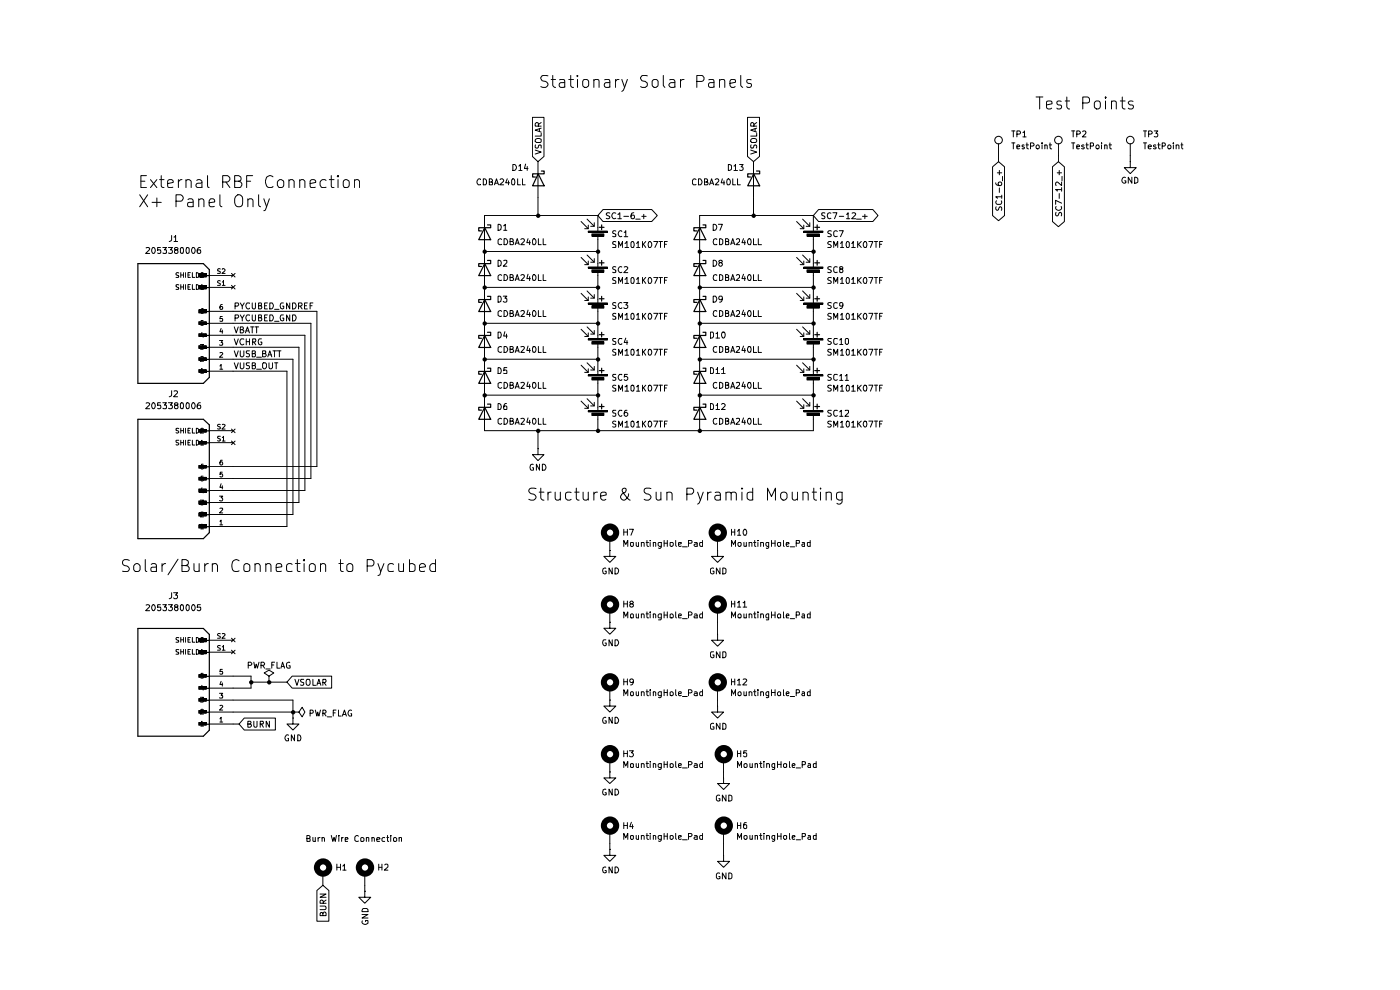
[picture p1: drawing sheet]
<svg xmlns="http://www.w3.org/2000/svg" width="297mm" height="210mm" viewBox="0 0 297 210" stroke-linecap="round" stroke-linejoin="round" font-family="sans-serif">
<g fill="none" stroke="#000" stroke-width=".21">
<path d="M116.2 16.1h-1.2a.61 .61 0 0 0-.3 .6 .61 .61 0 0 0 .5 .5 .88 .88 0 0 1 1 .8l-.5 .5-1-.1M116.9 16.8h1M117.3 16v2.1l.1 .3 .5 .1M118.7 16.9h1l.1 1.6M119.8 17.4l-.8 .1a.55 .55 0 0 0-.4 .5 .55 .55 0 0 0 .4 .5h.5l.3-.1M120.6 16.8h1.1M121.1 16v2.1l.1 .3 .5 .1M122.5 16l-.2 .1 .2 .2 .1-.2-.1-.1v.3M122.5 16.8v1.7M123.8 16.9a.73 .73 0 0 1 1.1 .4v.7a.72 .72 0 0 1-1.1 .4l-.2-.4v-.7zM126 17.1a.74 .74 0 0 1 1-.2l.1 1.6M126 16.8v1.7"/>
<path d="M128.3 16.9h1l.1 1.6M129.4 17.4l-.9 .1a.55 .55 0 0 0-.3 .5 .55 .55 0 0 0 .3 .5h.6l.3-.1M130.6 16.8v1.7M131.3 16.8a.63 .63 0 0 0-.7 .5M131.9 16.8l.6 1.7M133.1 16.8l-.9 2.3-.3 .3M137.3 16.1h-1.2a.61 .61 0 0 0-.2 .6 .61 .61 0 0 0 .5 .5 .87 .87 0 0 1 .9 .8l-.4 .5h-.7l-.3-.1M138.4 17.1l.4-.3 .6 .1 .2 .4v.7a.67 .67 0 0 1-1 .4l-.3-.4zM140.7 16v2.1l.4 .4M142.1 16.9a.79 .79 0 0 1 1.1 .3v1.3M143.2 17.4l-.9 .1-.4 .4 .2 .5 .2 .1h.6l.3-.1M144.4 16.8v1.7"/>
<path d="M145.1 16.8a.63 .63 0 0 0-.7 .5M147.8 17.3h1l.6-.5a.82 .82 0 0 0-.6-.8h-1v2.5M150.4 16.9h1l.1 1.6M151.5 17.4l-.9 .1a.55 .55 0 0 0-.3 .5 .55 .55 0 0 0 .3 .5h.6l.3-.1M152.7 17.1a.65 .65 0 0 1 1.1 .1v1.3M152.7 16.8v1.7M154.9 17.7l1.1-.3v-.5l-.8-.1-.3 .4v.9l.1 .3 .2 .1h.5l.3-.1M157.1 16v2.1l.5 .4M159.3 16.9a.6 .6 0 0 0-.9 .3l.1 .3 .8 .3 .1 .2-.1 .4-.2 .1h-.5l-.2-.1M29.9 38.4h.8M31.1 37.3h-1.2v2.5h1.2M31.9 38.1l1.4 1.7"/>
<path d="M33.3 38.1l-1.4 1.7M33.9 38.1h.9M34.2 37.3v2.2l.2 .2 .4 .1M35.6 38.9l1.1-.2v-.4l-.3-.2h-.5l-.3 .3v1.3h1.1M37.8 38.1v1.7M38.6 38.1h-.2l-.6 .5M39.5 38.4a.63 .63 0 0 1 1.1 0v1.4M39.5 38.1v1.7M41.7 38.3l.7-.2 .4 .3v1.4M42.8 38.7l-.2 .2h-.9l-.1 .3 .1 .5h1.1M44 37.3v2.2l.1 .2 .3 .1M47.2 38.6h1.1a.7 .7 0 0 0 .5-.7 .7 .7 0 0 0-.5-.6h-1.1v2.5"/>
<path d="M47.9 38.6l.9 1.2M49.8 38.4h.8a.6 .6 0 0 0 .6-.6 .6 .6 0 0 0-.6-.5h-.8v2.5h1a.67 .67 0 0 0 .5-.5 .67 .67 0 0 0-.2-.7l-.5-.2M52.3 38.4h.9M53.6 37.3h-1.3v2.5M57.9 37.5a.91 .91 0 0 0-1.3 .1 1.48 1.48 0 0 0 .5 2.2l.7-.1 .1-.2M59 38.4a.67 .67 0 0 1 .7-.3 .67 .67 0 0 1 .5 .5v.7a.7 .7 0 0 1-.7 .5 .7 .7 0 0 1-.7-.5v-.7zM61.3 38.4l.3-.3h.5l.3 .3v1.4M61.3 38.1v1.7M63.6 38.4l.3-.3h.4l.4 .3v1.4M63.6 38.1v1.7M65.8 38.9l1.2-.2-.1-.4-.3-.2h-.5l-.3 .3 .1 1.3h1M69.2 38.3l-.3-.2a.87 .87 0 0 0-1 .5v.7l.3 .4h1"/>
<path d="M69.8 38.1h1.1M70.3 37.3v2.2l.1 .2 .5 .1M71.7 37.3l-.2 .1h.3l-.1-.1v.2M71.7 38.1v1.7M72.9 38.4a.67 .67 0 0 1 .7-.3 .67 .67 0 0 1 .5 .5v.7a.65 .65 0 0 1-.7 .5 .65 .65 0 0 1-.6-.5zM75.2 38.4l.3-.3h.4l.4 .3v1.4M75.2 38.1v1.7M101.9 38.1v-.1a.66 .66 0 0 0-.7 .4 .66 .66 0 0 0 .2 .8l.5-.1M102.5 37.9a.52 .52 0 0 1 .7 .4v.6l-.2 .3h-.5zM103.8 38.6h.4l.3-.2-.3-.5h-.4v1.3l.7-.1v-.4l-.3-.1M104.9 39.2l.4-1.3 .4 1.3M105 38.9h.6"/>
<path d="M106.1 38.1l.2-.2h.3l.2 .5-.8 .8h.8M107.6 37.9l-.3 .9h.8M107.9 38.4v.8M108.8 37.9a.82 .82 0 0 1 .3 1.3h-.4l-.2-.2v-.8zM108.8 34.9a.65 .65 0 0 1 .8 .6 .65 .65 0 0 1-.8 .7zM109.8 37.9v1.3h.6M110.1 35.2l.3-.3v1.3M110.1 36.2h.6M110.8 37.9v1.3h.6M111.5 34.8l-.2 .9h.7M111.8 35.3v.9M112.9 24.9h2.5v8.3l-1.3 1.1-1.2-1.1z"/>
<path d="M113.5 31.8l1.3 .5-1.3 .4M113.6 30.7l-.1 .5 .2 .2h.3l.5-.7 .3 .1v.6M113.6 29.5a1.05 1.05 0 0 1 1.2 0v.6l-.2 .1h-.8l-.3-.2zM114.1 34.3v11.4M114.2 26.8v-.6l-.4-.2-.3 .2v.6h1.3M114.5 27.3v.6M114.8 28.3v.6h-1.3M114.8 27.2l-1.3 .4 1.3 .4M114.8 26l-.6 .4M147.7 38.1l-.4-.2-.4 .4v.6l.2 .3 .6-.1M148.2 37.9a.71 .71 0 0 1 .7 .5 .71 .71 0 0 1-.2 .8h-.5zM149.4 38.6l.6-.1 .1-.3-.2-.3h-.5v1.3h.6l.2-.2v-.2l-.3-.2"/>
<path d="M150.5 39.2l.5-1.3 .4 1.3M150.7 38.9h.6M151.7 38.1l.5-.2 .3 .3-.1 .3-.7 .7h.8M153.2 37.9l-.2 .9h.8M153.6 38.4v.8M154.3 38.1l.2-.2a.75 .75 0 0 1 .2 1.3l-.4-.1zM154.5 34.9h.3l.4 .3v.6l-.4 .4h-.3zM155.4 37.9v1.3h.6M155.7 35.2l.3-.3v1.3M155.7 36.2h.8M156.5 37.9v1.3h.6M156.9 34.9h.7l-.4 .5h.3l.1 .2v.5h-.7"/>
<path d="M158.6 24.9h2.5v8.3l-1.2 1.1-1.3-1.1zM159.3 31.8l1.2 .5-1.2 .4M159.3 30.7v.7h.5l.1-.6 .3-.1 .3 .3-.1 .4M159.3 29.5l.8-.1a.47 .47 0 0 1 .4 .3 .47 .47 0 0 1-.1 .5h-1l-.1-.2zM159.9 34.3v11.4M159.9 26.8v-.6l-.2-.2-.4 .1v.7h1.2M160.2 27.3v.6M160.5 28.3v.6h-1.2M160.5 27.2l-1.2 .4 1.2 .4M160.5 26l-.6 .4M210.6 35.4l1.2-1.1 1.3 1.1v10.3l-1.3 1.1-1.2-1.1zM211.2 38.8a.72 .72 0 0 0 .6 .6 .72 .72 0 0 0 .7-.3l-.1-.4a.42 .42 0 0 0-.5 0 .42 .42 0 0 0-.1 .6l.2 .1"/>
<path d="M211.6 36.7h.9M211.8 30.5v3.8M212 36.2v.9M212 39.9v.9M212.7 37.4v1M214.6 30.3h.7M214.6 27.8h.7M215 27.8v1.2M215 30.3v1.3M215.7 31.2l.6-.1-.1-.4-.5 .1v.7h.5M215.7 28.4h.7v-.5l-.7-.1v1.2M217 28.1l.3-.3v1.2"/>
<path d="M217 29h.7M217.3 30.8h-.5v.3l.4 .1 .1 .2-.1 .2-.4-.1M217.7 30.7h.5M217.8 30.3v1.1l.4 .2M218.6 31l.7-.1 .1-.3-.3-.3h-.5v1.3M219.8 31l.2-.3 .4 .1v.7h-.5zM219.8 20.6h1.4M220.6 20.6v2.5M221.1 30.3v.2M221.1 30.7v.9M221.7 30.9l.1-.2 .4 .2v.7M221.7 30.7v.9"/>
<path d="M222 22.3l1.2-.3-.1-.5-.8-.1-.2 .1-.1 .3 .1 1.1 .2 .2h.5l.3-.2M222.6 30.7h.5M222.8 30.3v1.1l.3 .2M223.3 35.4l1.2-1.1 1.3 1.1v11.6l-1.3 1.1-1.2-1.1zM224.3 36.7h.9M224.5 30.5v3.8M224.7 36.2v.9M225.1 21.5a.6 .6 0 0 0-.9 .3l.1 .3 .8 .3 .1 .2-.1 .3-.2 .2h-.5l-.2-.2M225.2 38.6v.8l-.9-.8-.4 .3 .1 .5M225.2 39.8v.8M225.3 37.4v1M226 21.4h.9"/>
<path d="M226.3 20.6v2.1l.4 .4h.2M227.3 30.3h.7M227.3 27.8h.7M227.7 27.8v1.2M227.7 30.3v1.3M228.4 31.2l.6-.1-.1-.4-.5 .1v.7h.5M228.4 28.4h.7l.1-.4-.3-.2h-.5v1.2M229.7 21.8h1l.4-.1a.73 .73 0 0 0-.4-1.1h-1v2.5M229.7 27.9l.4-.1 .3 .3-.8 .9h.8M230 30.8l-.3-.1-.3 .3 .5 .2 .1 .2-.1 .2-.5-.1M230.4 30.7h.5M230.5 30.3v1.1l.4 .2"/>
<path d="M231.3 31l.7-.1v-.4l-.2-.2h-.5v1.3M232.4 21.5h.9l.1 .3-.1 1.1-.3 .2a.82 .82 0 0 1-.8-.5v-.8zM232.5 31l.2-.3 .4 .1v.7h-.5zM233.7 30.3v.2M233.7 30.7v.9M234.4 30.9l.1-.2 .4 .2v.7M234.4 30.7v.9M234.5 20.6v.2l.2-.1-.2-.1v.2M234.5 21.4v1.7M235.3 30.7h.5M235.5 30.3v1.1l.3 .2M235.8 21.7a.57 .57 0 0 1 .5-.3 .57 .57 0 0 1 .5 .4v1.3"/>
<path d="M235.8 21.4v1.7M237.7 21.4h1M238.1 20.6v2.1l.1 .2 .5 .2M238.8 37.7a.59 .59 0 0 0-.8 .6 .59 .59 0 0 0 .8 .5v-.4h-.2M239.8 34.3v1.3h-1.3l1.3 1.2 1.2-1.2h-1.2M239.8 34.3h.1M239.8 30.5v3.8M240.1 37.6v1.3l-.7-1.3v1.3M240.4 21.5a.67 .67 0 0 0-1 .3 .95 .95 0 0 0 1 .6v.5l-.3 .2h-.5l-.2-.2M240.7 37.6l.6 .2 .1 .1v.7l-.4 .3h-.3zM242.6 30.3h.6M242.6 27.8h.6"/>
<path d="M242.9 27.8v1.2M242.9 30.3v1.3M243.6 31.2l.7-.1-.1-.3-.4-.1-.2 .2v.5l.2 .2 .4-.1M243.7 28.4h.6l.1-.4-.2-.2h-.5v1.2M244.9 27.8h.7l-.4 .5 .4 .2-.1 .5h-.6M245.2 30.8l-.3-.1-.2 .3 .4 .2 .2 .2-.2 .2-.4-.1M245.6 30.7h.5M245.8 30.3v1.1l.3 .2M246.5 31l.6-.1v-.5l-.6-.1v1.3M247.8 30.8l.4-.1 .2 .3-.1 .5h-.5zM248.9 30.3v.2M248.9 30.7v.9"/>
<path d="M249.5 30.9l.2-.2 .4 .2v.7M249.5 30.7v.9M250.5 30.7h.5M250.7 30.3v1.1l.3 .2M29.6 41.3l1.7 2.6M31 52.6l.5-.1 .2 .3-.8 1h.8M31.3 41.3l-1.7 2.6M32.3 42.9h1.9M32.3 52.6a.61 .61 0 0 1 .7 .5 .61 .61 0 0 1-.4 .7l-.3-.1-.1-.4zM33.3 42v1.9M34 52.5h-.6v.6l.6-.1 .1 .5-.2 .3-.5-.1M34.5 52.5h.8l-.4 .5 .4 .1v.6h-.8"/>
<path d="M35.7 52.5h.9l-.4 .5 .3 .1v.6h-.8M36.4 50v.9l-.5 .3M36.9 50.3l.4-.3v1.2M36.9 51.2h.8M37.3 53l-.3-.2 .1-.2h.6v.4h-.4l-.3 .3v.2l.3 .3h.2l.3-.3-.1-.4-.2-.1M37.3 42.7h1.1a.7 .7 0 0 0 .5-.7 .7 .7 0 0 0-.5-.7h-1.1v2.6M37.9 57.9l-.4-.1-.2 .2 .1 .3a.36 .36 0 0 1 .4 .1 .36 .36 0 0 1 0 .4h-.5M38.4 52.6l.3-.1a.9 .9 0 0 1 0 1.3l-.4-.3zM38.4 57.8v1M38.4 58.3h.5M38.9 57.8v1M39.4 57.8v1"/>
<path d="M39.5 52.6l.4-.1 .2 .2v.8l-.2 .3-.4-.1zM39.9 42.3l.2-.1h.5l.3 .1 .1 1.6M39.9 58.3h.3M40.4 57.8h-.5v1h.5M40.8 57.8v1h.5M40.8 52.6a.61 .61 0 0 1 .7 .5 .61 .61 0 0 1-.4 .7l-.3-.1-.2-.4zM41 42.8l-.9 .1a.48 .48 0 0 0-.3 .5 .48 .48 0 0 0 .3 .5l.9-.1M41.7 57.8l.5 .3v.6l-.2 .1h-.3zM42.2 58.1h1.6v.7h-1.6zM42.2 42.4a.63 .63 0 0 1 1.1 .2v1.3M42.2 42.2v1.7M42.5 52.5a.57 .57 0 0 0-.7 .5l.1 .7 .4 .1 .3-.3-.1-.5h-.5l-.2 .3"/>
<path d="M42.6 58l.4-.2 .2 .4-.7 .6h.7M44.4 43l1.2-.2-.1-.5-.3-.1h-.5l-.3 .4v.9l.1 .3h1M44.4 58.4h5M46.7 41.3v2.2l.4 .4M46.7 59.6a.35 .35 0 0 0-.3-.1 .35 .35 0 0 0-.3 .4l.6 .3v.3h-.6M46.7 57.1a.34 .34 0 0 0-.4 0 .34 .34 0 0 0-.1 .4l.5 .1v.3l-.6 .1M47.2 59.9l.2-.4v1M47.2 57.1v-.1h.3l.3 .3-.7 .7h.7M49.1 58l.8 .8M49.9 58l-.8 .8M50 41.7a.8 .8 0 0 1 .9-.4 .8 .8 0 0 1 .6 .9l-.1 1.3a.89 .89 0 0 1-1.4 0l-.2-.5v-.8zM52.6 42.4l.3-.2 .7 .1 .1 1.6"/>
<path d="M52.6 42.2v1.7M54.9 41.3v2.2l.4 .4M56 42.2l.6 1.7M57.1 42.2l-.8 2.3-.3 .2M102.8 53.3h24M105.7 55.2a.64 .64 0 0 1 .7 .6 .64 .64 0 0 1-.7 .7zM105.7 47.6a.64 .64 0 0 1 .7 .6 .64 .64 0 0 1-.7 .7zM106.4 58.4l-.3-.1-.4 .3v.7l.4 .2 .3-.1M106.4 50.8l-.3-.2-.4 .4v.6l.2 .3 .5-.1M106.8 55.3h.7v.4l-.7 .8h.7M106.8 47.9l.4-.3v1.3M106.8 48.9h.7"/>
<path d="M106.9 58.3a.65 .65 0 0 1 .8 .6 .65 .65 0 0 1-.8 .6zM106.9 50.6a.71 .71 0 0 1 .8 .5 .71 .71 0 0 1-.3 .8h-.5zM108.2 58.8h.6v-.5h-.6v1.2h.5l.3-.4-.4-.3M108.2 51.2h.6v-.5l-.6-.1v1.3h.6l.2-.4-.4-.3M109.3 59.5l.4-1.2 .5 1.2M109.3 51.9l.4-1.3 .5 1.3M109.5 59.2h.6M109.5 51.6h.6M110.5 58.4l.5-.1 .3 .2-.1 .3-.7 .7h.8M110.5 50.8l.5-.2 .3 .3-.1 .3-.7 .7h.8M112 58.2l-.2 .9h.7M112 50.6l-.2 .9h.7"/>
<path d="M112.4 51.1v.8M112.4 58.7v.8M113 58.4l.3-.1a.68 .68 0 0 1 .4 .6 .68 .68 0 0 1-.4 .6l-.3-.1zM113 50.8l.3-.2a.75 .75 0 0 1 .2 1.3l-.5-.1zM114.2 58.3v1.2h.6M114.2 50.6v1.3h.6M115.2 58.3v1.2h.6M115.2 50.6v1.3h.6M123.3 54.6l1.5 1.5M123.3 47l1.5 1.5M124.5 54.1l1.6 1.5M124.5 46.5l1.6 1.5"/>
<path d="M124.8 56.6h4.1v.3h-4.1zM124.8 49h4.1v.3h-4.1zM124.8 55.4v.7h-.8M124.8 47.8v.7h-.8M125.6 57.2h2.5v.5h-2.5zM125.6 49.6h2.5v.5h-2.5zM126.1 54.9v.7h-.8M126.1 47.2v.8h-.8M126.8 45.7v3.3M126.8 50v6.6M126.8 57.7v6.6M126.8 45.7h-24v45.7h69.8v-3.3"/>
<path d="M127.9 44.4h10.4l1.1 1.3-1.1 1.3h-10.4l-1.1-1.3zM129.4 45.2h-.7a.57 .57 0 0 0 .6 .7v.4h-.7M130.6 45.2l-.2-.1a.64 .64 0 0 0-.6 .7 .64 .64 0 0 0 .6 .6l.2-.1M130.6 58.9l-.4-.1-.2 .3v.3l.6 .3v.3l-.6 .1M130.6 51.3l-.4-.1-.2 .3v.3l.6 .3v.3l-.6 .1M130.6 56.6h-.4l-.2 .2v.3l.6 .2v.4h-.6M130.6 49l-.4-.1-.2 .3v.3l.6 .2v.4h-.6M131.1 45.5l.4-.4v1.3M131.1 46.4h.7M131.2 52.5v-1.3l.5 1 .4-1v1.3M131.9 56.6h-.2a.64 .64 0 0 0-.6 .6 .64 .64 0 0 0 .6 .6l.2-.1M131.9 49.1l-.2-.2a.6 .6 0 0 0-.5 .7 .6 .6 0 0 0 .7 .5"/>
<path d="M132.3 45.9h1M132.4 56.6h.5l.3 .3-.9 .9h.9M132.4 49.3h.2l.2-.4v1.3M132.4 50.2h.8M132.6 59.3l.4-.5v1.3M132.6 51.6l.4-.4v1.3M132.6 52.5h.7M133.9 59.1l.2-.3a.82 .82 0 0 1 .3 1.3h-.4l-.1-.2zM133.9 51.5l.2-.3a.82 .82 0 0 1 .3 1.3h-.4l-.1-.3zM134.5 45.1l-.5 .1-.1 .4v.7a.42 .42 0 0 0 .6-.1 .42 .42 0 0 0 0-.6h-.5l-.1 .3M134.9 46.5h.9M135 59.3l.4-.5v1.3"/>
<path d="M135 51.6l.4-.4v1.3M135 52.5h.7M136.1 45.9h1M136.3 51.2v1.3M136.3 58.8v1.3M136.5 59.4l.5 .7M136.5 51.8l.5 .7M136.6 45.5v.9M137 58.8l-.7 .8M137 51.2l-.7 .8M137.6 59l.2-.2a.75 .75 0 0 1 .2 1.3l-.4-.1zM137.6 51.4l.2-.2a.75 .75 0 0 1 .2 1.3l-.4-.1z"/>
<path d="M138.7 58.8h.8l-.6 1.3M138.7 51.2h.8l-.6 1.3M139.8 58.8h.7M139.8 51.2h.7M140.1 51.2v1.3M140.1 58.8v1.3M141 59.4h.4M141 51.8h.4M141.6 58.8h-.6v1.3M141.6 51.2h-.6v1.3M148.4 53.3h24.2M151.3 55.2a.65 .65 0 0 1 .8 .6 .65 .65 0 0 1-.8 .7z"/>
<path d="M151.3 47.6a.65 .65 0 0 1 .8 .6 .65 .65 0 0 1-.8 .7zM152.1 58.4l-.3-.1a.61 .61 0 0 0-.5 .7 .61 .61 0 0 0 .8 .4M152.1 50.8l-.3-.2a.74 .74 0 0 0-.2 1.3l.5-.1M152.4 47.6h.8l-.5 1.3M152.7 58.3h.2l.4 .3v.7l-.4 .2h-.2zM152.7 50.6h.2l.4 .4v.6l-.2 .3h-.4zM152.7 55.7l-.2-.2 .1-.2h.6v.3l-.5 .1-.2 .3v.2l.2 .3h.3l.2-.3v-.2l-.2-.3M153.9 58.8h.5l.2-.3-.3-.2h-.4v1.2l.7-.1v-.4l-.3-.2M153.9 51.2h.5l.2-.3-.3-.3h-.4v1.3h.6l.1-.5-.3-.2M155 59.5l.4-1.2 .5 1.2M155 51.9l.4-1.3 .5 1.3M155.1 59.2h.6"/>
<path d="M155.1 51.6h.6M156.2 58.4l.2-.1h.3l.2 .1v.4l-.8 .7h.8M156.2 50.8l.2-.2h.3l.2 .2v.4l-.8 .7h.8M157.7 58.2l-.3 .9h.8M157.7 50.6l-.3 .9h.8M158 51.1v.8M158 58.7v.8M158.9 58.3a.71 .71 0 0 1 .5 .6 .71 .71 0 0 1-.4 .6 .69 .69 0 0 1-.5-.6 .69 .69 0 0 1 .4-.6zM158.9 50.6a.76 .76 0 0 1 .3 1.3h-.4a.8 .8 0 0 1 .1-1.3zM159.9 58.3v1.2h.6M159.9 50.6v1.3h.6M160.9 58.3v1.2h.6"/>
<path d="M160.9 50.6v1.3h.6M169 54.6l1.5 1.5M169 47l1.5 1.5M170.3 54.1l1.5 1.5M170.3 46.5l1.5 1.5M170.5 56.6h4.1v.3h-4.1zM170.5 49h4.1v.3h-4.1zM170.5 55.4v.7h-.7M170.5 47.8v.7h-.7M171.2 57.2h2.6v.5h-2.6zM171.2 49.6h2.6v.5h-2.6zM171.8 54.9v.7h-.8"/>
<path d="M171.8 47.2v.8h-.8M172.6 45.7h-24.2v45.7M172.6 45.7v3.3M172.6 50v6.6M172.6 57.7v6.6M173.7 44.4h11.5l1.1 1.3-1.1 1.3h-11.5l-1.1-1.3zM175 45.2h-.7v.4l.7 .5-.2 .3-.5-.1M176.3 45.2l-.3-.1a.65 .65 0 0 0-.5 .7 .65 .65 0 0 0 .5 .6l.3-.1M176.4 58.9l-.5-.1-.3 .3 .2 .3 .6 .4-.2 .3h-.6M176.4 51.3l-.5-.1-.3 .3 .2 .3 .6 .4-.2 .3h-.6M176.4 56.6h-.7a.57 .57 0 0 0 .6 .7v.4h-.7M176.4 49l-.5-.1-.3 .3 .1 .2a.57 .57 0 0 1 .6 .7h-.7"/>
<path d="M176.7 45.1h.8l-.5 1.3M176.9 52.5v-1.3l.4 1 .4-1v1.3M177.6 56.6h-.6l-.1 .3 .1 .8 .3 .1 .3-.1M177.6 49.1l-.3-.2-.4 .4 .1 .7 .3 .2 .3-.1M178.1 48.9h.8l-.6 1.3M178.1 45.9h.9M178.3 59.3l.3-.5v1.3M178.3 51.6l.3-.4v1.3M178.3 57.1l-.2-.1v-.4h.6v.5h-.4l-.2 .1v.5l.2 .1 .4-.1 .1-.1-.1-.5h-.1M178.3 52.5h.7M179.6 45.5l.3-.4v1.3M179.6 46.4h.7"/>
<path d="M179.7 58.8l.5 .3v.8l-.2 .2h-.3l-.2-.4 .1-.7zM179.7 51.2l.5 .3v.7l-.2 .3h-.3l-.2-.4 .1-.7zM180.7 59.3l.3-.5v1.3M180.7 51.6l.3-.4v1.3M180.7 52.5h.7M180.8 45.2l.5-.1 .2 .4-.8 .9h.8M181.7 46.5h1M181.9 51.2v1.3M181.9 58.8v1.3M182.1 59.4l.6 .7M182.1 51.8l.6 .7M182.7 58.8l-.8 .8"/>
<path d="M182.7 51.2l-.8 .8M183 45.9h1M183.5 58.8a.76 .76 0 0 1 .2 1.3h-.3a.8 .8 0 0 1 .1-1.3zM183.5 51.2a.76 .76 0 0 1 .2 1.3h-.3a.8 .8 0 0 1 .1-1.3zM183.5 45.5v.9M184.3 58.8h.9l-.5 1.3M184.3 51.2h.9l-.5 1.3M185.5 58.8h.7M185.5 51.2h.7M185.8 51.2v1.3M185.8 58.8v1.3M186.6 59.4h.4"/>
<path d="M186.6 51.8h.4M187.2 58.8h-.6v1.3M187.2 51.2h-.6v1.3M211.3 43.9l-.1 .5 .3 .2 .3-.1a.57 .57 0 0 1 .6-.6v.7M211.4 42.6l-.2 .2 .2 .5h.9a.55 .55 0 0 0 .1-.7M212.5 41.7h-1.3l.4 .4M212.5 41.4v.7M224 45a.48 .48 0 0 0 .2 .8l.3-.1 .4-.7 .3 .3-.1 .5M224 43.8l-.1 .2a.64 .64 0 0 0 .7 .6 .64 .64 0 0 0 .6-.6l-.1-.2M224.7 41.1v1M225.2 43.1l-1.3-.6v.8M225.2 40.2h-1.3l.4 .2v.2"/>
<path d="M37.9 60.5h-.6l.1 .3a.42 .42 0 0 1 .4 .6h-.5M38.4 60.4v1M38.4 60.9h.5M38.9 60.4v1M39.4 60.4v1M39.9 60.9h.3M40.4 60.4h-.5v1h.5M40.8 60.4v1h.5M41.7 60.4l.5 .2v.5l-.2 .3h-.3zM42.2 60.6h1.6v.7h-1.6zM42.2 65.7h1.6v.7h-1.6zM42.2 68.2h1.6v.6h-1.6z"/>
<path d="M42.2 70.8h1.6v.6h-1.6zM42.2 73.3h1.6v.6h-1.6zM42.2 75.9h1.6v.6h-1.6zM42.2 78.4h1.6v.6h-1.6zM42.5 73.1h.7l-.4 .4h.3l.1 .2-.1 .4-.6-.1M42.6 78.5l.2-.4v1.1M42.6 75.7l.4-.1 .2 .3-.7 .7h.7M42.6 60.7l.2-.3v1M42.6 79.2h.6M42.6 61.4h.6M42.8 70.5l-.2 .7h.6M43.1 68h-.4l-.1 .5 .5-.1v.6l-.5-.1"/>
<path d="M43.1 65.4h-.3a.82 .82 0 0 0-.1 1.1h.4l.1-.5-.1-.1h-.4l-.1 .1M43.1 70.9v.6M44.4 78.7h16.5v33h-16.5M44.4 76.2h17.7v32.9h-17.7M44.4 73.7h19v32.9h-19M44.4 71.1h20.3v33h-20.3M44.4 68.6h21.6v32.9h-21.6M44.4 66h22.8v33h-22.8M44.4 61h5M46.6 72.2h.6l-.3 .4h.3v.2v.4h-.6M46.7 77.6l.2-.3v1M46.7 74.8h.4l.1 .3-.6 .7h.6"/>
<path d="M46.7 78.3h.5M46.9 69.7l-.2 .7h.5M47.2 67.1h-.5v.5h.5v.6l-.5-.1M47.2 64.6h-.3a.82 .82 0 0 0-.2 1h.5v-.4v-.2h-.5v.2M47.2 70v.7M47.2 60.5h.6M49.1 60.5l.8 .8M49.7 74.4l.4 1.3 .4-1.3M49.7 69.3l.4 1.3 .4-1.3M49.7 77l.4 1.2 .4-1.2M49.7 71.9l.4 1.3 .4-1.3M49.9 67.5h.5l.2-.3-.1-.4h-.6v1.3"/>
<path d="M49.9 64.9h.5l.2-.2-.1-.4h-.6v1.2M49.9 60.5l-.8 .8M51 74.4v1l.2 .3h.3l.2-.3v-1M51 69.9h.4l.2-.2-.1-.4h-.5v1.3h.5l.2-.4-.3-.3M51 77v1l.2 .2h.3l.2-.2v-1M51 66.8l.4 .7 .4-.7M51 64.3l.4 .6 .4-.6M51.4 64.9v.6M51.4 67.5v.6M51.7 72l-.6-.1a.66 .66 0 0 0-.2 .8 .66 .66 0 0 0 .7 .4l.1-.1M52.1 70.6l.4-1.3 .4 1.3M52.2 70.2h.5"/>
<path d="M52.2 71.9v1.3M52.2 72.5h.7M52.9 74.4h-.6l-.1 .2 .1 .3 .6 .3v.3l-.2 .2-.5-.1M52.9 77h-.6l-.1 .1 .1 .4 .6 .2v.4l-.2 .1-.5-.1M52.9 66.9l-.5-.1a.66 .66 0 0 0-.2 .8 .66 .66 0 0 0 .7 .4v-.1M52.9 64.3h-.5a.66 .66 0 0 0-.2 .8 .66 .66 0 0 0 .7 .3M52.9 71.9v1.3M53.2 69.3h.6M53.5 75h.4l.3-.4-.2-.2h-.5v1.3h.5l.2-.2v-.4l-.3-.1M53.5 77.6h.4l.3-.5-.2-.1h-.5v1.2h.5l.2-.1v-.5h-.3M53.5 66.8v1l.3 .3 .4-.2v-1.1M53.5 64.3v1l.3 .2 .4-.1v-1.1"/>
<path d="M53.5 69.3v1.3M53.6 72.6l.6-.1v-.6h-.6v1.3M53.8 72.6l.5 .6M54.1 69.3h.8M54.4 75.8h1.1M54.4 69.3v1.3M54.4 78.3h1.1M54.9 67.4h.4l.2-.2-.1-.4h-.5v1.3l.6-.1v-.4l-.2-.2M54.9 64.9h.4l.2-.2-.1-.4h-.5v1.2l.6-.1v-.3l-.2-.2M55.5 71.9a.65 .65 0 0 0-.7 .5 .65 .65 0 0 0 .4 .8l.3-.2v-.4h-.2M55.7 75l.6-.1v-.5h-.6v1.3h.5l.3-.4-.4-.3M55.7 77.1l.2-.1h.4a.8 .8 0 0 1-.1 1.2h-.2l-.3-.2z"/>
<path d="M56.1 67.4h.5M56.1 64.9h.5M56.7 66.8h-.6v1.3h.6M56.7 64.3h-.6v1.2h.6M56.8 75.7l.4-1.3 .5 1.3M57 75.3h.6M57.1 77v1l.2 .2h.3l.2-.2v-1M57.2 66.8h.5a.72 .72 0 0 1 .3 .8 .72 .72 0 0 1-.8 .5zM57.2 64.3h.5a.72 .72 0 0 1 .3 .8 .72 .72 0 0 1-.8 .4zM57.9 74.4h.8M58.3 74.4v1.3M58.3 77h.6"/>
<path d="M58.3 68.2h.9M58.3 65.6h.9M58.6 77v1.2M58.8 74.4h.8M59.3 74.4v1.3M60.1 66.8a.65 .65 0 0 0-.7 .5 .65 .65 0 0 0 .5 .8l.3-.2v-.4h-.3M60.1 64.3a.65 .65 0 0 0-.7 .5 .65 .65 0 0 0 .5 .7l.3-.1v-.5h-.3M61.5 66.8v1.3l-.7-1.3v1.3M61.5 64.3v1.2l-.7-1.2v1.2M62.1 66.8h.5a.72 .72 0 0 1 .2 .8 .72 .72 0 0 1-.7 .5zM62.1 64.3h.5a.72 .72 0 0 1 .2 .8 .72 .72 0 0 1-.7 .4zM63.3 64.9h.5l.3-.2-.2-.4h-.6v1.2"/>
<path d="M63.7 64.9l.4 .6M64.6 64.9h.4M65.2 64.3h-.6v1.2h.6M65.8 64.9h.4M66.4 64.3h-.6v1.2M102.8 76.2h24M102.8 68.6h24M102.8 61h24M105.7 78a.71 .71 0 0 1 .6 .5 .71 .71 0 0 1-.2 .7h-.4zM105.7 70.4a.65 .65 0 0 1 .6 .6 .65 .65 0 0 1-.4 .7h-.2zM105.7 62.8a.65 .65 0 0 1 .6 .5 .65 .65 0 0 1-.4 .8h-.2zM106.4 73.6l-.3-.1-.4 .3v.8l.4 .2 .3-.1"/>
<path d="M106.4 66l-.3-.1-.4 .3v.7l.4 .2h.3M106.8 62.8h.7l-.4 .4 .4 .2v.5l-.1 .2h-.5l-.1-.2M106.9 73.5a.65 .65 0 0 1 .8 .6 .65 .65 0 0 1-.8 .7zM106.9 65.9a.65 .65 0 0 1 .8 .6 .65 .65 0 0 1-.8 .6zM107.1 70.4l-.3 .9h.8M107.4 70.9v.8M107.5 78h-.6l-.1 .7 .2-.2h.4l.1 .2v.5h-.7M108.2 74.1l.6-.1v-.4l-.6-.1v1.3h.5l.3-.5-.4-.2M108.2 66.5h.6v-.5l-.6-.1v1.2h.5l.3-.4-.4-.2M109.3 74.8l.4-1.3 .5 1.3M109.3 67.1l.4-1.2 .5 1.2M109.5 74.4h.6"/>
<path d="M109.5 66.8h.6M110.5 73.6l.5-.1 .3 .2-.8 1.1h.8M110.5 66l.5-.1 .3 .2-.1 .4-.7 .6h.8M112 73.4l-.2 .9h.7M112 65.8l-.2 .9h.7M112.4 66.3v.8M112.4 73.9v.9M113 73.6a.56 .56 0 0 1 .7 .2 .56 .56 0 0 1-.1 .7l-.2 .3-.4-.1zM113 66l.3-.1a.68 .68 0 0 1 .4 .6 .68 .68 0 0 1-.4 .6h-.3zM114.2 73.5v1.3h.6M114.2 65.9v1.2h.6M115.2 73.5v1.3h.6"/>
<path d="M115.2 65.9v1.2h.6M123.3 62.2l1.5 1.6M123.3 69.8l1.5 1.6M123.3 77.5l1.5 1.5M124.5 61.7l1.6 1.5M124.5 69.3l1.6 1.6M124.5 77l1.6 1.5M124.8 64.3h4.1v.2h-4.1zM124.8 71.9h4.1v.2h-4.1zM124.8 79.5h4.1v.3h-4.1zM124.8 63v.8h-.8M124.8 70.6v.8h-.8"/>
<path d="M124.8 78.2v.8h-.8M125.6 64.9h2.5v.5h-2.5zM125.6 72.5h2.5v.5h-2.5zM126.1 62.5v.7h-.8M126.1 70.1v.8h-.8M126.1 77.7v.8h-.8M126.8 65.3v6.6M126.8 72.9v6.6M130.6 66.5h-.4l-.2 .2v.4l.6 .1v.4h-.6M130.6 74.2l-.4-.1-.2 .2v.3l.6 .2v.5h-.6M130.6 64.3l-.4-.1-.2 .2v.3l.6 .2v.4l-.1 .1h-.5M130.6 71.8h-.6a.56 .56 0 0 0 .6 .8v.3l-.1 .2-.5-.1"/>
<path d="M130.6 79.4h-.6a.56 .56 0 0 0 .6 .8v.3l-.1 .2-.5-.1M131.2 60.1v-1.3l.5 1 .4-1v1.3M131.2 67.7v-1.2l.5 .9 .4-.9v1.2M131.2 75.4v-1.3l.5 .9 .4-.9v1.3M131.9 64.3a.58 .58 0 0 0-.8 .5 .58 .58 0 0 0 .8 .6v-.1M131.9 71.9l-.5-.1a.66 .66 0 0 0-.2 .8 .66 .66 0 0 0 .7 .4v-.1M131.9 79.5l-.5-.1a.66 .66 0 0 0-.2 .8 .66 .66 0 0 0 .7 .4v-.1M132.3 64.2h.9l-.4 .5 .4 .2v.3l-.3 .2-.6-.1M132.6 66.8l.4-.3v1.2M132.6 74.4l.4-.3v1.3M132.6 60.1h.7M132.6 67.7h.7"/>
<path d="M132.6 75.4h.7M132.8 71.7l-.4 .9h.8M133 72.2v.9M133.1 79.4h-.6l-.1 .6 .2-.2h.3l.3 .3v.3l-.3 .3h-.3l-.2-.2M133.9 66.7l.2-.2a.75 .75 0 0 1 .2 1.2l-.4-.2zM133.9 74.2l.4-.1a.9 .9 0 0 1 0 1.3l-.4-.3zM135 66.8l.4-.3v1.2M135 74.4l.4-.3v1.3M135 60.1h.7M135 67.7h.7M135 75.4h.7M136.3 66.5v1.2"/>
<path d="M136.3 74.1v1.3M136.5 67.1l.5 .6M136.5 74.6l.5 .8M137 66.5l-.7 .7M137 74.1l-.7 .7M137.6 66.6l.2-.1a.68 .68 0 0 1 .5 .6 .68 .68 0 0 1-.5 .6l-.2-.1zM137.6 74.2a.56 .56 0 0 1 .7 .2 .56 .56 0 0 1-.1 .7l-.3 .3-.3-.1zM138.7 66.5h.8l-.6 1.2M138.7 74.1h.8l-.6 1.3M139.8 66.5h.7M139.8 74.1h.7M140.1 66.5v1.2"/>
<path d="M140.1 74.1v1.3M141 67.1h.4M141 74.7h.4M141.6 66.5h-.6v1.2M141.6 74.1h-.6v1.3M148.4 76.2h24.2M148.4 68.6h24.2M148.4 61h24.2M150.7 70.4h.5l.2 .3v.7a.52 .52 0 0 1-.7 .3zM150.7 78a.52 .52 0 0 1 .7 .3v.7l-.2 .2h-.5zM151.3 62.8h.5a.72 .72 0 0 1 .2 .8 .72 .72 0 0 1-.7 .5zM151.9 70.8l.3-.4v1.3"/>
<path d="M151.9 78.4l.3-.4v1.2M151.9 71.7h.8M151.9 79.2h.8M152.1 66l-.3-.1a.61 .61 0 0 0-.5 .7 .61 .61 0 0 0 .8 .5M152.1 73.6l-.3-.1a.61 .61 0 0 0-.5 .7 .61 .61 0 0 0 .8 .5M152.7 65.9h.2l.4 .3v.7l-.4 .2h-.2zM152.7 73.5h.2l.4 .3v.6l-.4 .4h-.2zM153.1 78.4l.4-.4v1.2M153.1 79.2h.7M153.2 63.3v.2a.42 .42 0 0 1-.6-.1 .42 .42 0 0 1 .1-.6h.4a.76 .76 0 0 1-.4 1.3M153.2 70.4h.5a.82 .82 0 0 1-.3 1.3 .89 .89 0 0 1-.2-1.3zM153.9 66.5h.5l.2-.4-.3-.2h-.4v1.2h.7v-.5l-.3-.1"/>
<path d="M153.9 74.1l.6-.1v-.4l-.6-.1v1.3l.7-.1v-.4l-.3-.2M155 67.1l.4-1.2 .5 1.2M155 74.8l.4-1.3 .5 1.3M155.1 74.4h.6M155.1 66.8h.6M156.2 66l.2-.1h.3l.2 .1v.5l-.8 .6h.8M156.2 73.6h.7v.4l-.8 .8h.8M157.7 65.8l-.3 .9h.8M157.7 73.4l-.3 .9h.8M158 66.3v.8M158 73.9v.9M158.7 73.6h.6v1.1a.56 .56 0 0 1-.7-.2 .56 .56 0 0 1 .1-.8z"/>
<path d="M158.9 65.9a.71 .71 0 0 1 .5 .6 .71 .71 0 0 1-.4 .6 .69 .69 0 0 1-.5-.6 .69 .69 0 0 1 .4-.6zM159.9 65.9v1.2h.6M159.9 73.5v1.3h.6M160.9 65.9v1.2h.6M160.9 73.5v1.3h.6M169 77.5l1.5 1.5M169 69.8l1.5 1.6M169 62.2l1.5 1.6M170.3 77l1.5 1.5M170.3 69.3l1.5 1.6M170.3 61.7l1.5 1.5M170.5 79.5h4.1v.3h-4.1z"/>
<path d="M170.5 71.9h4.1v.2h-4.1zM170.5 64.3h4.1v.2h-4.1zM170.5 78.2v.8h-.7M170.5 70.6v.8h-.7M170.5 63v.8h-.7M171.2 72.5h2.6v.5h-2.6zM171.2 64.9h2.6v.5h-2.6zM171.8 77.7v.8h-.8M171.8 70.1v.8h-.8M171.8 62.5v.7h-.8M172.6 65.3v6.6M172.6 72.9v6.6"/>
<path d="M176.4 74.2h-.7a.57 .57 0 0 0 .6 .6v.5h-.7M176.4 66.5h-.5l-.3 .2 .1 .3a.57 .57 0 0 1 .6 .6h-.7M176.4 79.4h-.6l-.2 .3 .3 .3 .3 .1 .2 .3-.3 .3-.5-.1M176.4 71.8h-.6l-.2 .3 .3 .3 .3 .1 .2 .3-.3 .3-.5-.1M176.4 64.3h-.7a.57 .57 0 0 0 .6 .6l.1 .3-.3 .2h-.5M176.9 60.1v-1.3l.4 1 .4-1v1.3M176.9 75.4v-1.3l.4 .9 .4-.9v1.3M176.9 67.7v-1.2l.4 .9 .4-.9v1.2M177.6 79.5l-.6-.1-.1 .3 .1 .8 .3 .2 .3-.2M177.6 71.9l-.6-.1-.1 .3 .1 .8 .3 .2 .3-.2M177.6 64.3h-.1a.46 .46 0 0 0-.6 .1l.1 .9 .3 .1 .3-.1M178.1 79.8l.4-.4v1.3"/>
<path d="M178.1 72.1l.4-.3v1.3M178.1 73.1h.7M178.3 74.4l.3-.3v1.3M178.3 66.8l.3-.3v1.2M178.3 60.1h.7M178.3 67.7h.7M178.3 75.4h.7M178.8 64.7l-.2 .2h-.5v-.6h.6l.1 .6a.58 .58 0 0 1-.6 .5M179.3 79.8l.4-.4v1.3M179.4 71.9l.4-.1 .2 .3v.7l-.3 .3-.4-.3zM179.6 74.2l.3-.1 .3 .2v.8l-.3 .3-.3-.1zM179.7 66.5l.5 .2v.8l-.5 .2a.9 .9 0 0 1 0-1.2z"/>
<path d="M180.7 74.4h.1l.2-.3v1.3M180.7 66.8h.1l.2-.3v1.2M180.7 60.1h.7M180.7 67.7h.7M180.7 75.4h.7M181.9 66.5v1.2M181.9 74.1v1.3M182.1 74.6l.6 .8M182.1 67.1l.6 .6M182.7 74.1l-.8 .7M182.7 66.5l-.8 .7M183.3 74.2h.5v1.1a.56 .56 0 0 1-.7-.2 .56 .56 0 0 1 .1-.8z"/>
<path d="M183.5 66.5a.71 .71 0 0 1 .4 .6 .71 .71 0 0 1-.3 .6 .69 .69 0 0 1-.5-.6 .69 .69 0 0 1 .4-.6zM184.3 74.1h.9l-.5 1.3M184.3 66.5h.9l-.5 1.2M185.5 66.5h.7M185.5 74.1h.7M185.8 66.5v1.2M185.8 74.1v1.3M186.6 67.1h.4M186.6 74.7h.4M187.2 74.1h-.6v1.3M187.2 66.5h-.6v1.2M31 85.5l.5-.1 .2 .4-.8 .9h.8"/>
<path d="M32.3 85.5a.61 .61 0 0 1 .7 .5 .61 .61 0 0 1-.4 .7l-.3-.1-.1-.4zM34 85.4h-.6v.6l.6-.1 .1 .5-.2 .3-.5-.1M34.5 85.4h.8l-.4 .5 .4 .1v.6h-.8M35.7 85.4h.9l-.4 .5 .3 .1v.6h-.8M36.4 82.9v.9l-.5 .4M36.9 83l.5-.1 .3 .3-.9 1h.9M37.3 85.9l-.3-.1 .1-.3h.6v.4h-.4l-.3 .3v.2l.3 .3h.2l.3-.3-.1-.4-.2-.1M37.9 93.4l-.6 .1a.58 .58 0 0 0 .6 .6l-.2 .3-.4-.1M37.9 90.9h-.6v.4l.6 .3-.2 .3-.4-.1M38.4 85.5l.3-.1a.9 .9 0 0 1 0 1.3l-.4-.3zM38.4 93.9h.5M38.4 90.8v1.1"/>
<path d="M38.4 93.4v1M38.4 91.4h.5M38.9 90.8v1.1M38.9 93.4v1M39.4 90.8v1.1M39.4 93.4v1M39.5 85.5l.4-.1 .2 .3v.7l-.2 .3-.4-.1zM39.9 93.9h.3M39.9 91.4h.3M40.4 93.4h-.5v1h.5M40.4 90.8h-.5v1.1h.5M40.8 93.4v1h.5"/>
<path d="M40.8 90.8v1.1h.5M40.8 85.5a.61 .61 0 0 1 .7 .5 .61 .61 0 0 1-.4 .7l-.3-.1-.2-.4zM41.7 93.4h.3l.2 .2v.5l-.4 .3h-.1zM41.7 90.8l.5 .3v.5l-.4 .3h-.1zM42.2 91.1h1.6v.6h-1.6zM42.2 93.6h1.6v.6h-1.6zM42.2 98.7h1.6v.6h-1.6zM42.5 85.4a.57 .57 0 0 0-.7 .5l.1 .7 .4 .1 .3-.3-.1-.5h-.5l-.2 .3M42.6 93.6l.2-.2v1M42.6 90.9l.4-.1 .2 .3-.7 .8h.7M42.6 94.4h.6M43.1 98.5h-.3a.83 .83 0 0 0 0 1l.4-.2v-.2l-.2-.3h-.2l-.2 .3"/>
<path d="M44.4 93.9h5M44.4 91.4h5M46.7 92.5h-.5a.44 .44 0 0 0 .1 .5 .44 .44 0 0 0 .4 .1v.4h-.6M46.7 90.1l-.3-.1-.3 .2 .1 .2 .5 .2v.3h-.6M47.2 97.6h-.4a.83 .83 0 0 0 0 1h.3l.1-.4-.1-.2h-.3l-.1 .2M47.2 92.8l.2-.3v1.1M47.2 90.1l.3-.1 .3 .3-.7 .7h.7M47.2 93.6h.6M49.1 93.6l.8 .7M49.1 91l.8 .8M49.9 93.6l-.8 .7M49.9 91l-.8 .8"/>
<path d="M102.8 83.8h24M105.7 85.6a.71 .71 0 0 1 .6 .5 .71 .71 0 0 1-.2 .8h-.4zM106.4 81.2l-.3-.1-.4 .3v.8l.4 .2 .3-.2M106.4 88.8l-.3-.1-.4 .3v.8l.4 .2 .3-.2M106.9 81.1a.65 .65 0 0 1 .8 .6 .65 .65 0 0 1-.8 .7zM106.9 88.7a.65 .65 0 0 1 .8 .7 .65 .65 0 0 1-.8 .6zM107.4 85.6a.58 .58 0 0 0-.6 .6l.1 .7 .6-.1v-.5l-.1-.2h-.3l-.3 .3M108.2 81.7l.6-.1v-.4l-.6-.1v1.3h.5l.3-.4-.4-.3M108.2 89.3l.6-.1v-.4l-.6-.1v1.3h.5l.3-.4-.4-.3M109.3 82.4l.4-1.3 .5 1.3M109.3 90l.4-1.3 .5 1.3M109.5 89.7h.6"/>
<path d="M109.5 82h.6M110.5 81.2l.5-.1 .3 .3-.8 1h.8M110.5 88.8l.5-.1 .3 .3-.8 1h.8M112 81l-.2 1h.7M112 88.6l-.2 1h.7M112.4 81.5v.9M112.4 89.2v.8M113 81.2a.56 .56 0 0 1 .7 .2 .56 .56 0 0 1-.1 .7l-.2 .3a.77 .77 0 0 1-.4-1.2zM113 88.8a.56 .56 0 0 1 .7 .2 .56 .56 0 0 1-.1 .7l-.2 .3a.77 .77 0 0 1-.4-1.2zM113.1 98.6l-.2-.1a.65 .65 0 0 0-.5 .7 .65 .65 0 0 0 .7 .5l.1-.5h-.3M114.1 95.2v1.2h-1.2l1.2 1.3 1.3-1.3h-1.3M114.1 95.2h.1"/>
<path d="M114.1 91.4v3.8M114.2 81.1v1.3h.6M114.2 88.7v1.3h.6M114.5 98.5v1.2l-.7-1.2v1.2M115.1 98.5a.71 .71 0 0 1 .7 .4 .71 .71 0 0 1-.2 .8h-.5zM115.2 81.1v1.3h.6M115.2 88.7v1.3h.6M123.3 85.1l1.5 1.5M124.5 84.6l1.6 1.5M124.8 87.1h4.1v.3h-4.1zM124.8 85.9v.7h-.8M125.6 87.6h2.5v.5h-2.5z"/>
<path d="M125.6 80.1h2.5v.5h-2.5zM126.1 85.3v.8h-.8M126.8 80.5v6.6M126.8 88.1v3.3M130.6 89.4l-.4-.1-.2 .3v.2l.6 .3v.3l-.1 .2-.5-.1M130.6 81.8l-.4-.1-.2 .3v.2l.6 .3v.4h-.6M130.6 87h-.6v.2v.3l.6 .3v.3l-.1 .2-.5-.1M131.2 90.6v-1.3l.5 1 .4-1v1.3M131.2 83v-1.3l.5 .9 .4-.9v1.3M131.9 87.1l-.5-.1a.66 .66 0 0 0-.2 .8 .66 .66 0 0 0 .7 .4v-.1M132.6 89.7l.4-.4v1.3M132.6 82l.4-.3v1.3"/>
<path d="M132.6 90.6h.7M132.6 83h.7M133 87l-.4 .1a.92 .92 0 0 0 .1 1.2h.2l.3-.2v-.4l-.3-.2h-.2l-.3 .2M133.9 89.4l.4-.1a.78 .78 0 0 1-.2 1.3l-.2-.3zM133.9 81.8l.4-.1a.9 .9 0 0 1 0 1.3l-.4-.3zM135 89.7l.4-.4v1.3M135 82l.4-.3v1.3M135 90.6h.7M135 83h.7M136.3 81.7v1.3M136.3 89.3v1.3M136.5 89.8l.5 .8"/>
<path d="M136.5 82.2l.5 .8M137 89.3l-.7 .7M137 81.7l-.7 .8M137.6 89.4a.56 .56 0 0 1 .7 .2 .56 .56 0 0 1-.1 .7l-.3 .3a.77 .77 0 0 1-.3-1.2zM137.6 81.8a.56 .56 0 0 1 .7 .2 .56 .56 0 0 1-.1 .7l-.3 .3-.3-.1zM138.7 89.3h.8l-.6 1.3M138.7 81.7h.8l-.6 1.3M139.8 89.3h.7M139.8 81.7h.7M140.1 81.7v1.3M140.1 89.3v1.3M141 89.9h.4"/>
<path d="M141 82.3h.4M141.6 89.3h-.6v1.3M141.6 81.7h-.6v1.3M148.4 83.8h24.2M150.7 85.6a.52 .52 0 0 1 .7 .3v.7l-.2 .3h-.5zM151.9 86l.3-.4v1.3M151.9 86.9h.8M152.1 88.8a.58 .58 0 0 0-.8 .6 .58 .58 0 0 0 .8 .5v-.1M152.1 81.2a.58 .58 0 0 0-.8 .5 .58 .58 0 0 0 .8 .6v-.1M152.7 88.7l.6 .3v.7l-.4 .3h-.2zM152.7 81.1l.6 .3v.6l-.4 .4h-.2zM153.1 85.8l.1-.2h.4l.2 .3v.3l-.7 .7h.7"/>
<path d="M153.9 89.3l.6-.1v-.4l-.6-.1v1.3l.7-.2v-.4l-.3-.1M153.9 81.7l.6-.1v-.4l-.6-.1v1.3l.7-.2v-.4l-.3-.1M155 90l.4-1.3 .5 1.3M155 82.4l.4-1.3 .5 1.3M155.1 89.7h.6M155.1 82h.6M156.2 88.8h.7v.4l-.8 .8h.8M156.2 81.2h.7v.4l-.8 .8h.8M157.7 88.6l-.3 1h.8M157.7 81l-.3 1h.8M158 81.5v.9M158 89.2v.8"/>
<path d="M158.7 88.8h.5a.75 .75 0 0 1-.3 1.2 .81 .81 0 0 1-.2-1.2zM158.7 81.2h.5a.75 .75 0 0 1-.3 1.2 .81 .81 0 0 1-.2-1.2zM159.9 88.7v1.3h.6M159.9 81.1v1.3h.6M160.9 88.7v1.3h.6M160.9 81.1v1.3h.6M169 85.1l1.5 1.5M170.3 84.6l1.5 1.5M170.5 87.1h4.1v.3h-4.1zM170.5 85.9v.7h-.7M171.2 87.6h2.6v.5h-2.6zM171.2 80.1h2.6v.5h-2.6z"/>
<path d="M171.8 85.3v.8h-.8M172.6 80.5v6.6M176.4 89.4h-.7a.57 .57 0 0 0 .6 .7l.1 .2-.3 .3-.5-.1M176.4 81.8h-.7a.57 .57 0 0 0 .6 .7v.4h-.7M176.4 87h-.6l-.2 .2 .3 .4h.2l.3 .3-.3 .4-.5-.1M176.9 90.6v-1.3l.4 1 .4-1v1.3M176.9 83v-1.3l.4 .9 .4-.9v1.3M177.6 87.1l-.6-.1-.1 .3v.7l.1 .2 .4 .1 .2-.2M178.1 87.4l.4-.4v1.3M178.1 88.3h.7M178.1 80.7h.7M178.3 89.7l.3-.4v1.3"/>
<path d="M178.3 82l.3-.3v1.3M178.3 90.6h.7M178.3 83h.7M179.3 87.1l.6-.1 .1 .5-.8 .8h.8M179.3 80.7h.7M179.6 89.4l.3-.1 .3 .3v.7l-.3 .3-.3-.2zM179.6 81.8l.3-.1 .3 .3v.7l-.3 .3-.3-.1zM180.7 89.7l.3-.4v1.3M180.7 82h.1l.2-.3v1.3M180.7 90.6h.7M180.7 83h.7M181.9 81.7v1.3"/>
<path d="M181.9 89.3v1.3M182.1 89.8l.6 .8M182.1 82.2l.6 .8M182.7 89.3l-.8 .7M182.7 81.7l-.8 .8M183.3 89.4h.4a.75 .75 0 0 1-.2 1.2 .81 .81 0 0 1-.2-1.2zM183.3 81.8h.5v1.1a.56 .56 0 0 1-.7-.2 .56 .56 0 0 1 .1-.7zM184.3 89.3h.9l-.5 1.3M184.3 81.7h.9l-.5 1.3M185.5 89.3h.7M185.5 81.7h.7M185.8 81.7v1.3"/>
<path d="M185.8 89.3v1.3M186.6 89.9h.4M186.6 82.3h.4M187.2 89.3h-.6v1.3M187.2 81.7h-.6v1.3M27.4 118.9l-1-.2a.68 .68 0 0 0-.4 .6 .68 .68 0 0 0 .4 .7 .88 .88 0 0 1 1 .8l-.1 .3a1.21 1.21 0 0 1-1.3 .1M28.5 119.8a.67 .67 0 0 1 .7-.3 .67 .67 0 0 1 .5 .6v.7a.74 .74 0 0 1-.7 .5 .74 .74 0 0 1-.6-.5v-.7zM30.8 118.7v2.2l.1 .3h.3M32.1 119.7l.2-.2h.6l.2 .2 .1 1.5M34.4 119.5v1.7M35.1 119.5l-.5 .2-.2 .4M37.8 118.6l-2.2 3.3"/>
<path d="M38.6 120h.9a.65 .65 0 0 0 .5-.7 .65 .65 0 0 0-.5-.6h-.9v2.5h1l.5-.4a.74 .74 0 0 0-.6-.8M41.1 119.5v1.4a.7 .7 0 0 0 1.1 .2M42.2 101.3h1.6v.6h-1.6zM42.2 103.7h1.6v.7h-1.6zM42.2 106.3h1.6v.6h-1.6zM42.2 108.8h1.6v.7h-1.6zM42.2 111.3h1.6v.7h-1.6zM42.2 119.5v1.7M42.5 106.1h.7l-.4 .3 .4 .3-.1 .3h-.6M42.6 111.4l.2-.2v1M42.6 108.7l.5-.1 .1 .3-.7 .7h.7M42.6 112.2h.6"/>
<path d="M42.8 103.5l-.2 .7h.6M43.1 101h-.4l-.1 .5 .4-.2 .2 .6-.2 .1-.4-.1M43.1 103.9v.7M43.4 119.5v1.7M44.2 119.5h-.3l-.5 .6M45 119.8l.4-.3h.4l.2 .2 .1 .3v1.2M45 119.5v1.7M46.6 105.2h.6l-.3 .4 .3 .2v.4h-.6M46.7 110.6l.2-.3v1M46.7 107.9l.5-.1v.2l-.6 .8h.6M46.7 111.3h.5M46.9 102.6l-.2 .8h.5"/>
<path d="M47.2 100.2h-.5v.5l.4-.2 .1 .5-.1 .2-.4-.1M47.2 103v.7M50.7 119a.91 .91 0 0 0-1.1-.2 .91 .91 0 0 0-.4 1 1.05 1.05 0 0 0 .2 1.2 1.05 1.05 0 0 0 1.2 .2l.1-.1M51.8 119.8a.67 .67 0 0 1 .7-.3 .67 .67 0 0 1 .5 .6v.7a.68 .68 0 0 1-.6 .5 .68 .68 0 0 1-.7-.5zM54.1 119.8l.3-.3h.5l.1 .2 .2 .3v1.2M54.1 119.5v1.7M56.4 119.8l.3-.3 .7 .2 .1 1.5M56.4 119.5v1.7M62 119.7l-.3-.2h-.5l-.2 .2a1.31 1.31 0 0 0-.1 1.4 1.02 1.02 0 0 0 1.1 .1M62.7 119.5h1M63.1 118.7v2.2l.1 .3h.5M64.5 118.7l-.2 .2 .2 .1v-.3v.3"/>
<path d="M64.5 119.5v1.7M65.7 119.8l.3-.3a.82 .82 0 0 1 .9 .6v.7a.73 .73 0 0 1-1.1 .4 1.31 1.31 0 0 1-.1-1.4zM68 119.8l.3-.3 .7 .2 .1 1.5M68 119.5v1.7M71.9 119.5h.9M72.2 118.7v2.2l.2 .3h.4M73.7 119.8l.3-.3 .7 .2a1.31 1.31 0 0 1 .1 1.4 .76 .76 0 0 1-1.2-.3zM80.2 119.5l.6 1.7M81.4 119.5l-.8 2.4-.4 .2M83.5 119.7l-.3-.2h-.5l-.2 .2a1.31 1.31 0 0 0-.1 1.4 1.02 1.02 0 0 0 1.1 .1M84.6 119.5v1.4a.6 .6 0 0 0 1 .2M85.6 119.5v1.7"/>
<path d="M86.9 119.7a.72 .72 0 0 1 1.2 .4l-.1 1-.5 .1h-.6M86.9 118.7v2.5M92.4 119.7l-.2-.2a.87 .87 0 0 0-1 .6v.7l.2 .4h1M92.4 118.7v2.5M113.7 103.6a1.11 1.11 0 0 0-1.5 .4v.2a1.03 1.03 0 0 0 1 .6l.5 .5-.2 .5-.3 .3-1-.2M114.4 104.4h1M114.7 103.5v2.2l.4 .4h.3M116.2 104.4v1.7M116.9 104.4a.49 .49 0 0 0-.7 .4M117.8 104.4l.1 1.5 .6 .2 .4-.3M118.9 104.4v1.7M121.2 104.5l-.8-.1-.3 .2-.1 1a.84 .84 0 0 0 .9 .5l.3-.2"/>
<path d="M121.9 104.4h1M122.3 103.5v2.2v.2l.6 .2M123.7 104.4l.1 1.5 .7 .2 .3-.3M124.8 104.4v1.7M126 104.4v1.7M126.7 104.4a.63 .63 0 0 0-.7 .4M127.4 105.2l1.2-.2-.1-.5a.79 .79 0 0 0-1.1 .2v1l.2 .2 .2 .2 .7-.2M129.4 116.8v1.2h1.2l-1.2 1.3-1.3-1.3h1.3M129.4 116.8h.1M129.4 114.2v2.6M132.3 115.9v-1.3l.5 .9 .4-.9v1.3M132.3 112.3v1.2"/>
<path d="M132.3 112.9h.8M133.1 112.3v1.2M133.3 104.7a1.28 1.28 0 0 1-1.1 1.4 .72 .72 0 0 1-.6-.6 .72 .72 0 0 1 .3-.7l.8-.4 .1-.4v-.4h-.6a.79 .79 0 0 0 .2 1.2 2.28 2.28 0 0 0 1.3 1.3M133.5 112.3h.9l-.5 1.2M133.8 115.1h.6v.6l-.2 .2-.4-.2zM135 115.1v.7l.3 .1 .2-.2M135.5 115.1v.8M136.1 115.1h.5l.1 .8M136.1 115.1v.8M137.1 115.1h.5M137.2 114.6v1.1l.4 .2M137.9 114.6v.1"/>
<path d="M137.9 115.1v.8M138.1 103.6l-1-.1-.4 .2a.71 .71 0 0 0 .4 1 .88 .88 0 0 1 1 .9l-.5 .5-.9-.2M138.6 115.1h.4l.1 .8M138.6 115.1v.8M139.2 104.4l.1 1.5a.59 .59 0 0 0 .9-.1M140.2 104.4v1.7M140.3 115.8l-.4 .1-.3-.2v-.5l.2-.1h.5v1l-.3 .2-.3-.1M140.9 114.6v1.3M140.9 115.2h.7M141.5 104.6l.1-.1a.72 .72 0 0 1 1 .2v1.4M141.5 104.4v1.7M141.6 114.6v1.3"/>
<path d="M142.2 115.1h.5l.1 .1v.5l-.2 .2-.4-.2zM143.3 114.6v1.1l.2 .2M143.9 115.5l.6-.2v-.2h-.5l-.1 .1 .1 .6h.5M144.8 116h1M145.7 104.8h.9a.72 .72 0 0 0 .4-1.1l-.4-.2h-.9v2.6M146 115.2h.6l.2-.4-.2-.2h-.6v1.3M147.3 115.1h.5l.1 .8M147.9 115.3l-.7 .3 .3 .3 .4-.1M148 104.4l.6 1.7M149 115.1h-.5l-.1 .1 .1 .6h.5M149 114.6v1.3M149.2 104.4l-.9 2.3-.3 .2"/>
<path d="M150.1 104.4v1.7M150.9 104.4a.63 .63 0 0 0-.8 .4M151.7 104.5h1l.1 .2v1.4M152.2 116.8v1.2h1.3l-1.3 1.3-1.2-1.3h1.2M152.2 116.8h.1M152.2 114.2v2.6M152.8 105l-.8 .1a.54 .54 0 0 0-.4 .5 .54 .54 0 0 0 .4 .5h.6l.2-.2M154 104.6l.3-.2 .7 .1 .1 1.6M154 104.4v1.7M155.1 104.7l.1-.2 .2-.1 .6 .1 .2 .2v1.4M155.2 115.9v-1.3l.4 .9 .4-.9v1.3M155.2 112.9h.7"/>
<path d="M155.2 112.3v1.2M155.9 112.3v1.2M156.5 112.7l.3-.4v1.2M156.5 113.5h.6M156.5 115.2l.2-.1h.4v.7l-.3 .1-.3-.2zM157.4 103.5v.2l.2-.1-.2-.1v.2M157.4 104.4v1.7M157.8 115.1v.7l.4 .1 .1-.2M157.8 112.4l.2-.1a.76 .76 0 0 1 .2 1.2h-.4a.94 .94 0 0 1 0-1.1zM158.3 115.1v.8M158.9 115.1h.5l.1 .8M158.9 115.1v.8"/>
<path d="M159.7 104.5l-.7-.1-.4 .2-.1 1a.77 .77 0 0 0 1.2 .3M159.7 103.5v2.6M159.9 115.1h.5M160.1 114.6v1.2l.3 .1M160.8 114.6v.1M160.8 115.1v.8M161.4 115.1h.5l.1 .8M161.4 115.1v.8M162.8 106.1v-2.6l.9 1.8 .8-1.8v2.6M163.1 115.8l-.4 .1-.2-.2v-.5l.1-.1h.5v1.1l-.3 .1-.2-.1M163.7 115.2h.7M163.7 114.6v1.3"/>
<path d="M164.4 114.6v1.3M164.9 115.2l.2-.1h.4l.1 .6-.4 .2-.3-.2zM165.8 104.6l.3-.2a.67 .67 0 0 1 .9 .4v.8a.7 .7 0 0 1-.7 .5 .7 .7 0 0 1-.7-.5v-.8zM166.2 114.6v1.2l.2 .1M166.8 115.5l.6-.2-.1-.2h-.4l-.1 .1 .1 .6h.4M167.6 116h1M168.1 104.4v1.5a.7 .7 0 0 0 1.1-.1M168.9 115.2h.6l.1-.5-.7-.1v1.3M169.2 104.4v1.7M170.2 115.1h.4l.1 .8M170.3 104.6l.1-.1a.72 .72 0 0 1 1 .2v1.4M170.3 104.4v1.7"/>
<path d="M170.7 115.3l-.6 .3 .2 .3 .4-.1M171.9 115.1h-.6v.6l.1 .2 .5-.1M171.9 114.6v1.3M172.3 104.4h.9M172.6 103.5v2.2l.1 .2 .5 .2M174.1 103.5v.2M174.1 104.4v1.7M175.3 104.6l.1-.1a.6 .6 0 0 1 1 .2v1.4M175.3 104.4v1.7M178.6 104.4v2a.72 .72 0 0 1-1.1 .4M178.6 104.5l-.6-.1-.5 .2v1a.77 .77 0 0 0 1.1 .3M31 128.4l.5-.1 .2 .3-.8 .9h.8"/>
<path d="M32.3 128.4a.61 .61 0 0 1 .7 .3 .61 .61 0 0 1-.2 .8 .6 .6 0 0 1-.7-.4 .6 .6 0 0 1 .2-.7zM33.2 120.2l-.9 .1a.48 .48 0 0 0-.3 .5 .48 .48 0 0 0 .3 .4h.9M34 128.3h-.6v.6l.6-.1 .1 .1-.1 .6h-.4l-.2-.1M34.5 128.3h.8l-.4 .5 .4 .1v.5l-.2 .1h-.4l-.2-.1M35.7 128.3h.9l-.4 .5 .4 .1v.4l-.3 .2-.6-.1M36.4 125.7v1l-.5 .3M36.8 125.7h.9l-.4 .5 .4 .2v.3l-.3 .3h-.4l-.2-.2M37.3 128.8l-.3-.3 .1-.1h.6v.4h-.4l-.3 .2v.3l.3 .2h.2l.3-.2-.1-.4-.2-.1M37.9 137.8h-.6l.1 .4a.42 .42 0 0 1 .4 .6h-.5M37.9 135.3l-.4-.1-.2 .2 .1 .2a.42 .42 0 0 1 .4 .6h-.5M38.4 128.4l.3-.1a.78 .78 0 0 1-.2 1.2l-.2-.2zM38.4 135.2v1"/>
<path d="M38.4 137.8v1M38.4 138.3h.5M38.4 135.7h.5M38.9 135.2v1M38.9 137.8v1M39.4 135.2v1M39.4 137.8v1M39.5 128.4l.4-.1 .2 .2v.8l-.2 .2-.4-.1zM39.9 138.3h.3M39.9 135.7h.3M40.4 137.8h-.5v1h.5M40.4 135.2h-.5v1h.5"/>
<path d="M40.8 137.8v1h.5M40.8 135.2v1h.5M40.8 128.4a.61 .61 0 0 1 .7 .3 .61 .61 0 0 1-.3 .8 .6 .6 0 0 1-.6-.4 .6 .6 0 0 1 .2-.7zM41.7 137.8l.5 .2v.5l-.2 .3h-.3zM41.7 135.2l.5 .3v.5l-.2 .2h-.3zM42.2 135.5h1.6v.6h-1.6zM42.2 138h1.6v.7h-1.6zM42.5 128.3h-.6l-.1 .6 .7-.1v.7h-.4l-.3-.1M42.6 138.1l.2-.3v1M42.6 135.4l.4-.2 .2 .4-.7 .6h.7M42.6 138.8h.6M44.4 138.3h5"/>
<path d="M44.4 135.8h5M46.7 137a.35 .35 0 0 0-.3-.1 .35 .35 0 0 0-.3 .3l.6 .4v.3h-.6M46.7 134.5a.35 .35 0 0 0-.3-.1 .35 .35 0 0 0-.3 .3l.6 .3v.4h-.6M47.2 137.2l.2-.3v1M47.2 134.5l.3-.1 .3 .3-.7 .7h.7M47.2 137.9h.6M49.1 137.9l.8 .8M49.1 135.4l.8 .7M49.9 137.9l-.8 .8M49.9 135.4l-.8 .7M58.6 120.4l1.2-.2-.1-.5-.3-.2h-.5l-.3 .5 .1 1.2h1M77.9 120.1h1a.74 .74 0 0 0 .5-.7 .74 .74 0 0 0-.5-.7h-1v2.5"/>
<path d="M89 120.4l1.3-.2v-.2l-.5-.5-.6 .2-.2 .3v.9a.79 .79 0 0 0 1.1 .3M128.5 120.6a.61 .61 0 0 0-.7 .2 .61 .61 0 0 0 .1 .8l.4 .2 .3-.2v-.4h-.2M128.5 135.7a.65 .65 0 0 0-.7 .5 .65 .65 0 0 0 .5 .8l.3-.2v-.4h-.2M129.4 132v1.3h1.2l-1.2 1.2-1.3-1.2h1.3M129.4 132h.1M129.4 129.5v2.5M129.9 120.5v1.3l-.7-1.3v1.3M129.9 135.7v1.3l-.7-1.3v1.3M130.5 120.5a.65 .65 0 0 1 .7 .6 .65 .65 0 0 1-.7 .7zM130.5 135.7h.5a.72 .72 0 0 1 .2 .8 .72 .72 0 0 1-.7 .5zM132.3 131.1v-1.3l.5 .9 .4-.9v1.3M132.3 127.5v1.3"/>
<path d="M132.3 128.1h.8M133.1 127.5v1.3M133.8 130.4l.1-.2 .5 .2-.1 .7-.5-.1zM133.9 128.1l-.3-.3 .3-.3h.2l.3 .3-.8 .5v.2l.3 .3h.2l.3-.3v-.2l-.3-.2M135 130.2v.9l.5-.1M135.5 130.2v.9M136.1 130.4l.2-.2 .3 .1 .1 .8M136.1 130.2v.9M137.1 130.2h.5M137.2 129.8v1.1l.1 .2h.3M137.9 129.8v.2M137.9 130.2v.9"/>
<path d="M138.6 130.4l.2-.2 .2 .1 .1 .8M138.6 130.2v.9M140.3 130.2v1.1l-.2 .2h-.4M140.3 130.3l-.4-.1-.3 .3v.4l.2 .2h.5M140.9 129.8v1.3M140.9 130.5h.7M141.6 129.8v1.3M142.2 130.4l.4-.2 .2 .3v.4l-.1 .2h-.5zM143.3 129.8v1.1l.2 .2M143.9 130.6h.6v-.3l-.4-.1-.2 .3 .1 .6h.5M144.8 131.2h1M146 130.5h.6l.2-.5-.2-.2h-.6v1.3"/>
<path d="M147.3 130.3a.36 .36 0 0 1 .6 .2v.6h-.6v-.5h.6M149 129.8v1.3h-.5v-.8h.5M151.4 120.6a.46 .46 0 0 0-.7 .1v.7l.2 .3 .3 .1 .3-.2v-.4h-.3M151.4 138.3h-.5l-.2 .2v.7l.2 .2 .3 .1 .3-.1v-.5h-.3M152.2 134.5v1.3h1.3l-1.3 1.3-1.2-1.3h1.2M152.2 134.5h.1M152.2 129.5v5M152.7 120.5v1.3l-.7-1.3v1.3M152.7 138.3v1.2l-.7-1.2v1.2M153.3 120.5l.7 .2v.7a.52 .52 0 0 1-.7 .4zM153.3 138.3h.5l.2 .2v.7a.52 .52 0 0 1-.7 .3zM155.2 131.1v-1.3l.4 .9 .4-.9v1.3"/>
<path d="M155.2 127.5v1.3M155.2 128.1h.7M155.9 127.5v1.3M156.5 127.8l.3-.3v1.3M156.5 128.8h.6M156.5 130.5l.3-.3 .3 .1v.8h-.4l-.2-.2zM157.6 127.8h.2l.2-.3v1.3M157.6 128.8h.8M157.8 130.2v.9l.5-.1M158.3 130.2v.9M158.9 130.4l.2-.2 .3 .1 .1 .8M158.9 130.2v.9"/>
<path d="M159.9 130.2h.5M160.1 129.8v1.3h.3M160.8 129.8v.2M160.8 130.2v.9M161.4 130.4l.1-.2 .4 .1 .1 .8M161.4 130.2v.9M163.1 130.2v1.2l-.5 .1M163.1 130.3l-.4-.1-.2 .3v.4l.1 .2h.5M163.7 129.8v1.3M163.7 130.5h.7M164.4 129.8v1.3M164.9 130.5l.3-.3 .3 .1 .1 .7-.5 .1-.2-.2z"/>
<path d="M166.2 129.8v1.3h.2M166.8 130.6h.6l-.2-.4-.3 .1-.1 .6 .1 .2h.4M167.6 131.2h1M168.9 130.5l.7-.1v-.4l-.2-.2h-.5v1.3M170.2 130.3l.3-.1 .2 .3v.6h-.5v-.5h.5M171.9 129.8v1.3h-.5l-.1-.7 .1-.2 .5 .1M42.2 143.1h1.6v.6h-1.6zM42.2 145.6h1.6v.6h-1.6zM42.2 148.2h1.6v.6h-1.6zM42.2 150.7h1.6v.6h-1.6zM42.2 153.2h1.6v.6h-1.6zM42.5 147.9h.7l-.4 .4h.3l.1 .2-.1 .4-.6-.1"/>
<path d="M42.6 153.3l.2-.3v1M42.6 150.5h.4l.2 .3-.7 .7h.7M42.6 154h.6M42.8 145.4l-.2 .6h.6M43.1 142.8h-.4l-.1 .5h.5v.5h-.5M43.1 145.7v.7M44.4 153.6h6.3M44.4 151h17.7M44.4 148.5h17.7v3.8M44.4 143.4h8.9v2.6h-8.9M46.6 147.1h.6l-.3 .4h.3v.2v.4l-.6-.1M46.7 152.5l.2-.4v1.1"/>
<path d="M46.7 149.7l.4-.1 .1 .3-.6 .7h.6M46.7 153.2h.5M46.9 144.5l-.2 .7h.5M47.2 142h-.5v.5l.5-.1v.6l-.5-.1M47.2 144.9v.6M51.8 152.3h6.6v2.6h-6.6l-1.1-1.3zM52.6 153.6h.4l.3-.4-.2-.2h-.5v1.3h.5l.2-.5-.3-.2M52.7 141.1h.6l.1-.4-.2-.2h-.5v1.2M53.3 144.7h7.6M53.8 153v1l.3 .3 .4-.2v-1.1M53.8 140.5l.3 1.2 .3-.8 .2 .8 .3-1.2M55.2 153.6h.6v-.6h-.6v1.3"/>
<path d="M55.4 141.1h.6l.1-.4-.2-.2h-.5v1.2M55.5 153.6l.4 .7M55.7 141.1l.4 .6M56.4 141.9h.9M57.1 143.4l1-.7-1-.5-1.1 .5 1.1 .7v1.3M57.1 144.7h.1M57.1 153v1.3l-.6-1.3v1.3M57.7 141.1h.4M58.3 140.5h-.6v1.2M58.8 140.5v1.2h.6M59.6 141.7l.3-1.2 .5 1.2M59.7 141.4h.6"/>
<path d="M61.2 156a.66 .66 0 0 0-.7 .3 .66 .66 0 0 0 .2 .8h.5v-.5h-.2M61.5 140.5h-.3l-.4 .3v.7l.2 .2 .6-.1v-.4h-.3M62 143.4h8.4v2.6h-8.4l-1.1-1.3zM62.1 151h1.3l.7-1 .6 1-.6 1.1-.7-1.1M62.1 151h.1M62.1 152.3v1.3h-1.2l1.2 1.3 1.3-1.3h-1.3M62.1 152.3h.1M62.5 155.9v1.2l-.7-1.2v1.2M62.6 144.1l.4 1.3 .4-1.3M63.2 155.9a.71 .71 0 0 1 .6 .5 .71 .71 0 0 1-.2 .7h-.4zM64.4 144.1h-.6a.56 .56 0 0 0 .6 .8v.3l-.1 .2-.5-.1M65.1 144.1h.5l.1 .2a.9 .9 0 0 1-.2 1.1 .46 .46 0 0 1-.6-.5z"/>
<path d="M65.8 151.3l.6-.1v-.5l-.6-.1v1.3M66.4 144.1v1.3h.6M66.9 150.6l.3 1.3 .2-.9 .2 .9 .4-1.3M67.2 145.4l.4-1.3 .5 1.3M67.3 144.9h.6M68.5 144.8l.6-.1v-.6h-.6v1.3M68.5 151.3l.6-.1v-.5l-.6-.1v1.3M68.7 144.8l.5 .6M68.7 151.3l.5 .6M69.4 152.1h1M70.7 151.2h.4M71.3 150.6h-.6v1.3"/>
<path d="M71.8 150.6v1.3h.6M72.6 151.9l.5-1.3 .4 1.3M72.7 151.6h.6M74.6 150.7a.66 .66 0 0 0-.8 .4 .66 .66 0 0 0 .3 .8h.5v-.5h-.2M128.5 152.2a.65 .65 0 0 0-.7 .5 .65 .65 0 0 0 .3 .7l.5-.1v-.4h-.2M129.4 148.5v1.3h1.2l-1.2 1.2-1.3-1.2h1.3M129.4 148.5h.1M129.4 146v2.5M129.9 152.1v1.3l-.7-1.3v1.3M130.5 152.1a.71 .71 0 0 1 .7 .5 .71 .71 0 0 1-.2 .8h-.5zM132.3 147.6v-1.3l.5 .9 .4-.9v1.3M132.3 144v1.3"/>
<path d="M132.3 159.3v1.2M132.3 159.9h.8M132.3 144.6h.8M133.1 144v1.3M133.1 159.3v1.2M133.5 159.3h.9l-.5 .4 .5 .2v.4l-.3 .2-.6-.1M133.8 146.9l.4-.2 .2 .2v.6h-.6zM134.4 144.5l-.1 .2a.42 .42 0 0 1-.6 0 .42 .42 0 0 1 0-.6l.4-.1a.72 .72 0 0 1 .3 .8 .72 .72 0 0 1-.6 .5M135 146.7v.7l.1 .2 .4-.1M135.5 146.7v.9M136.1 146.9l.2-.2 .4 .2v.7M136.1 146.7v.9"/>
<path d="M137.1 146.7h.5M137.2 146.3v1.1l.4 .2M137.9 146.3v.2M137.9 146.7v.9M138.6 146.9l.2-.2 .3 .2v.7M138.6 146.7v.9M140.3 146.7v1l-.3 .3-.3-.1M140.3 146.8l-.4-.1-.3 .3 .1 .5h.6M140.9 146.3v1.3M140.9 146.9h.7M141.6 146.3v1.3M142.2 146.9l.4-.2 .2 .3-.1 .5h-.5z"/>
<path d="M143.3 146.3v1.1l.2 .2M143.9 147.2l.6-.1v-.3l-.4-.1-.2 .2v.5l.2 .2 .4-.1M144.8 147.7h1M146 147l.7-.1 .1-.3-.2-.3h-.6v1.3M147.3 146.8l.4-.1 .2 .2v.7M147.9 147.1h-.4l-.3 .2 .3 .3 .4-.1M149 146.8l-.3-.1-.3 .3 .1 .5h.5M149 146.3v1.3M151.4 153.5h-.5l-.2 .3v.6l.2 .3 .6-.1v-.4h-.3M152.2 149.8v1.2h1.3l-1.3 1.3-1.2-1.3h1.2M152.2 149.8h.1M152.2 146v3.8"/>
<path d="M152.7 153.4v1.3l-.7-1.3v1.3M153.3 153.4a.52 .52 0 0 1 .7 .4v.6l-.2 .3h-.5zM155.2 147.6v-1.3l.4 .9 .4-.9v1.3M155.2 144v1.3M155.2 144.6h.7M155.9 144v1.3M156.5 144.4l.3-.4v1.3M156.5 159.9h.6M156.5 145.3h.6M156.5 159.3v1.2M156.5 147l.3-.3 .3 .1v.7h-.5zM157.1 159.3v1.2"/>
<path d="M157.6 144.1l.6-.1 .2 .4-.8 .9h.8M157.8 146.7v.8h.5M158.3 146.7v.9M158.4 159.3h-.6l-.1 .6 .2-.2h.3l.2 .2v.5l-.2 .1h-.3l-.2-.1M158.9 146.9l.2-.2 .4 .2v.7M158.9 146.7v.9M159.9 146.7h.5M160.1 146.3v1.2l.3 .1M160.8 146.3v.2M160.8 146.7v.9M161.4 146.9l.1-.2 .5 .2v.7M161.4 146.7v.9"/>
<path d="M163.1 146.7v1.2h-.5M163.1 146.8l-.4-.1-.2 .3 .1 .5h.5M163.7 146.3v1.3M163.7 146.9h.7M164.4 146.3v1.3M164.9 147l.3-.3 .3 .1 .1 .7h-.6zM166.2 146.3v1.2l.2 .1M166.8 147.2l.6-.1-.2-.4-.4 .2v.5l.2 .2 .3-.1M167.6 147.7h1M168.9 147l.7-.1v-.4l-.2-.2h-.5v1.3M170.2 146.8l.3-.1 .2 .2v.7M170.7 147.1h-.4l-.2 .2 .2 .3 .4-.1"/>
<path d="M171.9 146.8l-.5-.1-.1 .2v.6h.6M171.9 146.3v1.3M65.1 177.9h.4l.3-.3-.3-.4h-.4v1.3l.7-.1v-.4l-.3-.1M66.4 177.6l.1 .9 .4-.1M66.9 177.6v.9M67.5 177.6v.9M67.9 177.6l-.4 .3M68.3 177.8l.2-.2 .2 .1 .1 .8M68.3 177.6v.9M70.3 177.2l.3 1.3 .3-.9 .2 .9 .3-1.3M71.9 177.2v.2M71.9 177.6v.9"/>
<path d="M72.5 177.6v.9M72.8 177.6l-.3 .3M73.2 178.1l.6-.1-.1-.4-.5 .1v.8h.5M76 177.4l-.3-.2-.4 .3v.7l.2 .3 .5-.1M76.5 177.8l.5-.2 .2 .3v.4l-.2 .2h-.4zM77.7 177.8l.2-.2 .3 .1v.8M77.7 177.6v.9M78.9 177.8l.2-.2 .2 .1 .1 .8M78.9 177.6v.9M79.9 178.1l.7-.2a.35 .35 0 0 0-.3-.3 .35 .35 0 0 0-.4 .3l.1 .6h.5M81.6 177.7l-.3-.1-.3 .3v.4l.2 .2h.4M82 177.6h.5"/>
<path d="M82.2 177.2v1.1l.3 .2M82.9 177.2v.2M82.9 177.6v.9M83.6 177.7l.3-.1 .3 .3v.4l-.2 .2h-.4zM84.7 177.8l.1-.2 .4 .1v.8M84.7 177.6v.9M128.5 167.5l-.1-.1a.64 .64 0 0 0-.6 .6 .64 .64 0 0 0 .6 .7l.2-.1v-.5h-.2M129.4 163.7v1.3h1.2l-1.2 1.2-1.3-1.2h1.3M129.4 163.7h.1M129.4 161.2v2.5M129.4 176.4v3.8M129.9 167.4v1.3l-.7-1.3v1.3"/>
<path d="M130.5 167.4a.65 .65 0 0 1 .7 .6 .65 .65 0 0 1-.7 .7zM132.3 162.8v-1.3l.5 1 .4-1v1.3M132.3 178.1v-1.3l.5 .9 .4-.9v1.3M132.3 174.5v1.3M132.3 175.1h.8M133.1 174.5v1.3M133.8 162.1h.6v.6h-.6zM133.8 177.3h.6v.6l-.2 .2-.4-.2zM133.9 174.4l-.3 .9h.8M134.2 174.9v.9M135 162v.6l.1 .2 .4-.1M135 177.2v.7l.1 .2 .4-.2"/>
<path d="M135.5 162v.8M135.5 177.2v.9M136.1 162.1l.4-.1 .2 .1v.7M136.1 177.3l.4-.1 .2 .2v.7M136.1 162v.8M136.1 177.2v.9M137.1 162h.5M137.1 177.2h.5M137.2 161.5v1.1l.4 .2M137.2 176.8v1.1l.4 .2M137.9 161.5v.1M137.9 176.8v.1"/>
<path d="M137.9 162v.8M137.9 177.2v.9M138.6 162.1l.3-.1 .2 .1v.7M138.6 177.3l.3-.1 .2 .2v.7M138.6 162v.8M138.6 177.2v.9M140.3 162v1l-.3 .2h-.3M140.3 162.1l-.4-.1-.3 .2 .1 .5h.6M140.3 177.2v1l-.3 .3-.3-.1M140.3 177.3l-.4-.1-.3 .3v.3l.3 .3 .4-.1M140.9 161.5v1.3M140.9 176.8v1.3"/>
<path d="M140.9 162.1h.7M140.9 177.4h.7M141.6 161.5v1.3M141.6 176.8v1.3M142.2 162.1h.5v.6h-.5zM142.2 177.3h.5l.1 .5-.2 .3-.4-.2zM143.3 161.5v1.1l.2 .2M143.3 176.8v1.1l.2 .2M143.9 162.4l.6-.1v-.2l-.4-.1-.2 .1v.5l.2 .2 .4-.1M143.9 177.6l.6-.1v-.2l-.4-.1-.2 .2v.5l.2 .2 .4-.1M144.8 162.9h1M144.8 178.1h1"/>
<path d="M146 162.2h.6l.2-.2-.1-.4-.7-.1v1.3M146 177.5h.6l.2-.3-.1-.3-.7-.1v1.3M147.3 162.1l.4-.1 .2 .1v.7M147.3 177.3l.4-.1 .2 .2v.7M147.9 162.3l-.7 .2 .3 .3 .4-.1M147.9 177.5l-.7 .2 .3 .4 .4-.1M149 162.1l-.3-.1-.3 .2 .1 .5h.5M149 177.3l-.3-.1-.3 .3 .1 .5h.5M149 161.5v1.3M149 176.8v1.3M152.7 168.7h-.4l-.2 .1-.1 .9a.52 .52 0 0 0 .7 .1v-.4h-.2M153.5 165v1.2h1.3l-1.3 1.3-1.3-1.3h1.3"/>
<path d="M153.5 165h.1M153.5 161.2v3.8M153.5 176.4v5M154 168.7v1.2l-.8-1.2v1.2M154.6 168.7a.52 .52 0 0 1 .7 .3v.7l-.7 .2zM156.5 162.8v-1.3l.4 1 .4-1v1.3M156.5 178.1v-1.3l.4 .9 .4-.9v1.3M156.5 175.1h.6M156.5 174.5v1.3M157.1 174.5v1.3M157.9 162.1h.5v.6h-.5zM157.9 177.3h.5v.7l-.3 .1-.3-.3z"/>
<path d="M158.3 174.5l-.4 .1-.2 .9 .3 .3 .4-.2v-.5l-.2-.2-.4 .1-.1 .2M159.1 162v.7h.5M159.1 177.2v.8l.3 .1 .2-.2M159.6 162v.8M159.6 177.2v.9M160.2 162.1h.5v.7M160.2 177.3h.5v.8M160.2 162v.8M160.2 177.2v.9M161.1 162h.5M161.1 177.2h.5M161.4 161.5v1.2l.2 .1"/>
<path d="M161.4 176.8v1.2l.2 .1M162.1 161.5v.1M162.1 176.8v.1M162.1 162v.8M162.1 177.2v.9M162.6 162.1l.5-.1 .1 .1v.7M162.6 177.3l.5-.1 .1 .2v.7M162.6 162v.8M162.6 177.2v.9M164.3 162v1.2h-.5M164.3 162.1l-.3-.1-.3 .2 .1 .5h.5M164.3 177.2v1.1l-.2 .2-.3-.1"/>
<path d="M164.3 177.3l-.3-.1-.3 .3v.3l.3 .3 .3-.1M164.9 162.1h.8M164.9 177.4h.8M164.9 161.5v1.3M164.9 176.8v1.3M165.7 161.5v1.3M165.7 176.8v1.3M166.3 162.1h.6v.6h-.6zM166.3 177.3h.6l-.1 .7-.3 .1-.3-.3zM167.5 161.5v1.2l.1 .1M167.5 176.8v1.2l.1 .1M168.1 162.4l.6-.1-.2-.3-.4 .1v.5l.1 .2 .4-.1"/>
<path d="M168.1 177.6l.6-.1-.2-.3-.4 .2v.5l.1 .2 .4-.1M168.9 162.9h.9M168.9 178.1h.9M170.2 162.2l.6-.1 .1-.5-.7-.1v1.3M170.2 177.5l.6-.1 .1-.5-.7-.1v1.3M171.4 162.1l.4-.1 .2 .1v.7M171.4 177.3l.4-.1 .2 .2v.7M172 162.3h-.5l-.1 .2 .1 .3 .5-.1M172 177.5l-.6 .2 .1 .4 .5-.1M173.1 162.1h-.5v.6h.5M173.1 177.3h-.5v.6l.1 .2 .4-.1M173.1 161.5v1.3"/>
<path d="M173.1 176.8v1.3M67.2 188.9l1.3-1.1 1.3 1.1v6.5h-2.6zM67.9 192.2h1l.3 .2v.3l-.3 .3h-1M67.9 189.7h1.3l-1.3 .6h1.3M68.5 193.8l.2-.3 .5 .2v.5h-1.3l.1-.6h.4l.1 .6M68.5 185.3v2.5M68.6 191.6l-.1-.6h-.5l-.1 .6h1.3M69.2 190.9l-.6 .4M71.5 183.3v1.3M71.5 184h.7M72.2 183.3v1.3M72.7 183.7l.4-.4v1.3"/>
<path d="M72.7 184.6h.7M76.8 194h1.3l-1.3 .7h1.3M76.9 195.3a.66 .66 0 0 0 .4 .8 .66 .66 0 0 0 .8-.3l-.1-.6h-.4v.3M77 192.8l.8-.1 .3 .3v.4h-1.3zM77.4 189.1v1.2h1.3l-1.3 1.3-1.3-1.3h1.3M77.4 189.1h.1M77.4 185.3v3.8M80.3 184h.7M80.3 183.3v1.3M81 183.3v1.3M81.6 183.5l.2-.2h.3l.2 .2v.4l-.8 .7h.8M128.5 184l-.1-.1a.64 .64 0 0 0-.6 .6 .64 .64 0 0 0 .6 .7l.2-.1v-.4h-.2"/>
<path d="M129.4 180.2v1.2h1.2l-1.2 1.3-1.3-1.3h1.3M129.4 180.2h.1M129.9 183.9v1.3l-.7-1.3v1.3M130.5 183.9a.65 .65 0 0 1 .7 .6 .65 .65 0 0 1-.7 .7zM152.7 185.3l-.4-.1-.3 .3v.6l.1 .3h.6v-.5h-.2M153.5 181.4v1.3h1.3l-1.3 1.3-1.3-1.3h1.3M153.5 181.4h.1M154 185.2v1.2l-.8-1.2v1.2M154.6 185.2a.52 .52 0 0 1 .7 .3v.6a.52 .52 0 0 1-.7 .3z"/>
<circle cx="211.8" cy="29.7" r=".8"/>
<circle cx="224.5" cy="29.7" r=".8"/>
<circle cx="239.8" cy="29.7" r=".8"/>
</g>
<g fill="none" stroke="#000" stroke-width=".25">
<path d="M114.2 36.9l1.2 2.5h-2.4zM114.9 36.3h.5v.6h-2.4v.6h.6M159.9 36.9l1.3 2.5h-2.6zM160.5 36.3h.7v.6h-2.6v.6h.6M29.3 55.9h13.8l1.3 1.3v22.9l-1.3 1.2h-13.8zM42.5 58.5h1.9M102.8 55.9l1.3 2.6h-2.5zM102.8 48.3l1.3 2.5h-2.5zM103.4 55.2h.7v.7h-2.5v.6h.6M103.4 47.7h.7v.6h-2.5v.7h.6M124.8 56.8h4.1M124.8 49.1h4.1"/>
<path d="M127.1 55.8h1M127.1 48.2h1M127.6 47.7v1M127.6 55.2v1.1M148.5 55.9l1.2 2.6h-2.5zM148.5 48.3l1.2 2.5h-2.5zM149.1 55.2h.6v.7h-2.5v.6h.7M149.1 47.7h.6v.6h-2.5v.7h.7M170.5 56.8h4.1M170.5 49.1h4.1M172.8 55.8h1.1M172.8 48.2h1.1"/>
<path d="M173.4 47.7v1M173.4 55.2v1.1M42.5 61h1.9M42.5 66.1h1.9M42.5 68.6h1.9M42.5 71.2h1.9M42.5 73.7h1.9M42.5 76.2h1.9M42.5 78.8h1.9M102.8 78.8l1.3 2.5h-2.5zM102.8 71.2l1.3 2.5h-2.5zM102.8 63.5l1.3 2.6h-2.5z"/>
<path d="M103.4 78.1h.7v.7h-2.5v.6h.6M103.4 70.5h.7v.7h-2.5v.6h.6M103.4 62.9h.7v.6h-2.5v.6h.6M124.8 64.4h4.1M124.8 72h4.1M124.8 79.6h4.1M127.1 63.4h1M127.1 71h1M127.1 78.6h1M127.6 62.9v1M127.6 70.5v1M127.6 78.1v1"/>
<path d="M148.5 63.5l1.2 2.6h-2.5zM148.5 71.2l1.2 2.5h-2.5zM148.5 78.8l1.2 2.5h-2.5zM149.1 62.9h.6v.6h-2.5v.6h.7M149.1 70.5h.6v.7h-2.5v.6h.7M149.1 78.1h.6v.7h-2.5v.6h.7M170.5 64.4h4.1M170.5 72h4.1M170.5 79.6h4.1M172.8 63.4h1.1M172.8 71h1.1M172.8 78.6h1.1"/>
<path d="M173.4 62.9v1M173.4 70.5v1M173.4 78.1v1M29.3 88.9h13.8l1.3 1.2v22.9l-1.3 1.3h-13.8zM42.5 91.4h1.9M42.5 93.9h1.9M42.5 99h1.9M102.8 86.4l1.3 2.5h-2.5zM103.4 85.7h.7v.7h-2.5v.6h.6M124.8 87.2h4.1M127.1 86.2h1M127.6 85.7v1"/>
<path d="M148.5 86.4l1.2 2.5h-2.5zM149.1 85.7h.6v.7h-2.5v.6h.7M170.5 87.2h4.1M172.8 86.2h1.1M173.4 85.7v1M42.5 101.6h1.9M42.5 104.1h1.9M42.5 106.6h1.9M42.5 109.2h1.9M42.5 111.7h1.9M29.3 133.3h13.8l1.3 1.3v20.3l-1.3 1.3h-13.8zM42.5 135.8h1.9"/>
<path d="M42.5 138.4h1.9M42.5 143.5h1.9M42.5 146h1.9M42.5 148.5h1.9M42.5 151.1h1.9M42.5 153.6h1.9"/>
</g>
<g fill="#000">
<path d="M42.2 58.1h1.6v.7h-1.6zM125.6 57.2h2.5v.5h-2.5zM125.6 49.6h2.5v.5h-2.5zM171.2 57.2h2.6v.5h-2.6zM171.2 49.6h2.6v.5h-2.6zM42.2 60.6h1.6v.7h-1.6zM42.2 65.7h1.6v.7h-1.6zM42.2 68.2h1.6v.6h-1.6zM42.2 70.8h1.6v.6h-1.6zM42.2 73.3h1.6v.6h-1.6zM42.2 75.9h1.6v.6h-1.6zM42.2 78.4h1.6v.6h-1.6z"/>
<path d="M125.6 64.9h2.5v.5h-2.5zM125.6 72.5h2.5v.5h-2.5zM171.2 72.5h2.6v.5h-2.6zM171.2 64.9h2.6v.5h-2.6zM42.2 91.1h1.6v.6h-1.6zM42.2 93.6h1.6v.6h-1.6zM42.2 98.7h1.6v.6h-1.6zM125.6 87.6h2.5v.5h-2.5zM125.6 80.1h2.5v.5h-2.5zM171.2 87.6h2.6v.5h-2.6zM171.2 80.1h2.6v.5h-2.6zM42.2 101.3h1.6v.6h-1.6z"/>
<path d="M42.2 103.7h1.6v.7h-1.6zM42.2 106.3h1.6v.6h-1.6zM42.2 108.8h1.6v.7h-1.6zM42.2 111.3h1.6v.7h-1.6zM42.2 135.5h1.6v.6h-1.6zM42.2 138h1.6v.7h-1.6zM42.2 143.1h1.6v.6h-1.6zM42.2 145.6h1.6v.6h-1.6zM42.2 148.2h1.6v.6h-1.6zM42.2 150.7h1.6v.6h-1.6zM42.2 153.2h1.6v.6h-1.6z"/>
<circle cx="102.8" cy="53.4" r=".47"/>
<circle cx="114.2" cy="45.8" r=".47"/>
<circle cx="126.9" cy="53.4" r=".47"/>
<circle cx="148.5" cy="53.4" r=".47"/>
<circle cx="159.9" cy="45.8" r=".47"/>
<circle cx="172.6" cy="53.4" r=".47"/>
<circle cx="102.8" cy="61" r=".47"/>
<circle cx="102.8" cy="76.2" r=".47"/>
<circle cx="102.8" cy="68.6" r=".47"/>
<circle cx="126.9" cy="61" r=".47"/>
<circle cx="126.9" cy="68.6" r=".47"/>
<circle cx="126.9" cy="76.2" r=".47"/>
<circle cx="148.5" cy="61" r=".47"/>
<circle cx="148.5" cy="68.6" r=".47"/>
<circle cx="148.5" cy="76.2" r=".47"/>
<circle cx="172.6" cy="61" r=".47"/>
<circle cx="172.6" cy="76.2" r=".47"/>
<circle cx="172.6" cy="68.6" r=".47"/>
<circle cx="102.8" cy="83.9" r=".47"/>
<circle cx="114.2" cy="91.4" r=".47"/>
<circle cx="126.9" cy="83.9" r=".47"/>
<circle cx="126.9" cy="91.4" r=".47"/>
<circle cx="148.5" cy="83.9" r=".47"/>
<circle cx="148.5" cy="91.4" r=".47"/>
<circle cx="172.6" cy="83.9" r=".47"/>
<circle cx="53.3" cy="144.7" r=".47"/>
<circle cx="57.1" cy="144.7" r=".47"/>
<circle cx="62.2" cy="151.1" r=".47"/>
</g>
<g fill="none" stroke="#000" stroke-width="1.3">
<circle cx="129.4" cy="113" r="1.31"/>
<circle cx="152.3" cy="113" r="1.31"/>
<circle cx="129.4" cy="128.2" r="1.31"/>
<circle cx="152.3" cy="128.2" r="1.31"/>
<circle cx="129.4" cy="144.7" r="1.31"/>
<circle cx="129.4" cy="160" r="1.31"/>
<circle cx="152.3" cy="144.7" r="1.31"/>
<circle cx="153.5" cy="160" r="1.31"/>
<circle cx="129.4" cy="175.1" r="1.31"/>
<circle cx="153.5" cy="175.1" r="1.31"/>
<circle cx="68.5" cy="184" r="1.31"/>
<circle cx="77.4" cy="184" r="1.31"/>
</g>
</svg>
